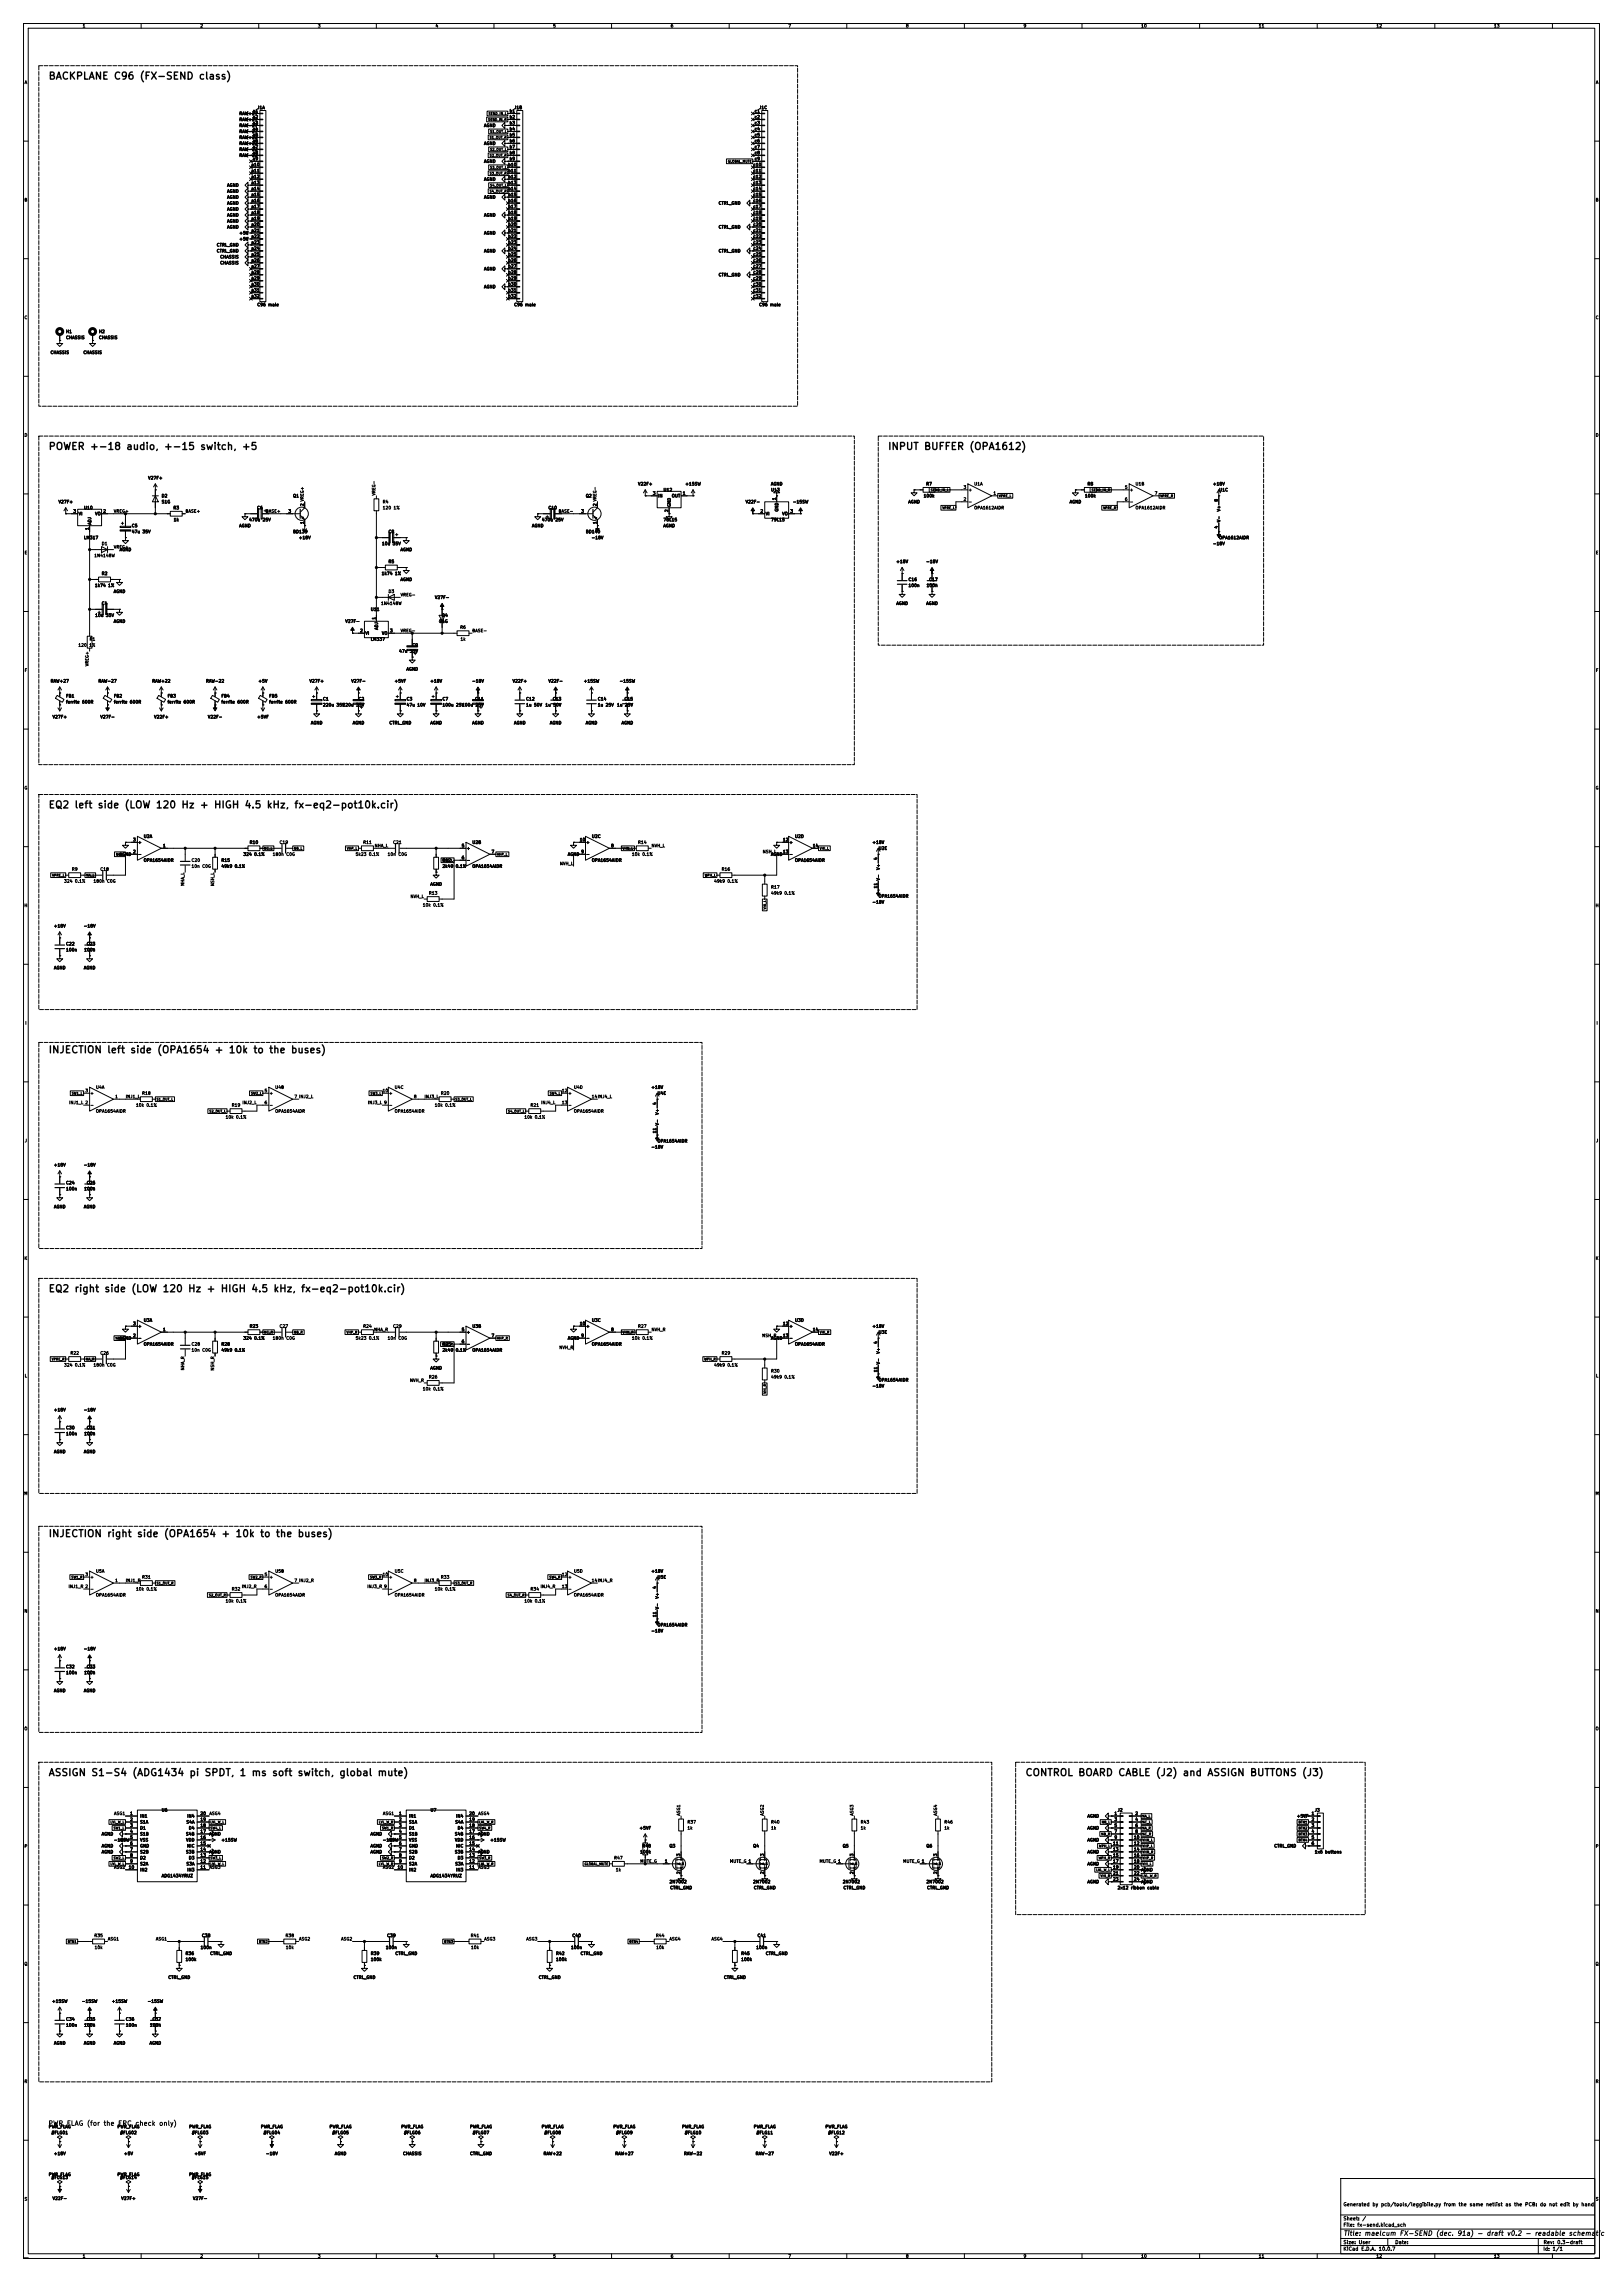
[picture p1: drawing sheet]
<svg xmlns="http://www.w3.org/2000/svg" width="690mm" height="970mm" viewBox="0 0 690 970" stroke-linecap="round" stroke-linejoin="round" font-family="sans-serif">
<defs><g id="words">
<g font-size="3">
<text x="20.4" y="34.5">BACKPLANE C96 (FX-SEND class)</text>
<text x="20.4" y="192">POWER +-18 audio, +-15 switch, +5</text>
<text x="377.3" y="192">INPUT BUFFER (OPA1612)</text>
<text x="20.4" y="344.4">EQ2 left side (LOW 120 Hz + HIGH 4.5 kHz, fx-eq2-pot10k.cir)</text>
<text x="20.4" y="448.6">INJECTION left side (OPA1654 + 10k to the buses)</text>
<text x="20.4" y="550.2">EQ2 right side (LOW 120 Hz + HIGH 4.5 kHz, fx-eq2-pot10k.cir)</text>
<text x="20.4" y="654.3">INJECTION right side (OPA1654 + 10k to the buses)</text>
<text x="20.4" y="755.9">ASSIGN S1-S4 (ADG1434 pi SPDT, 1 ms soft switch, global mute)</text>
<text x="435.7" y="755.9">CONTROL BOARD CABLE (J2) and ASSIGN BUTTONS (J3)</text>
</g>
<g font-size="2">
<text x="20.4" y="904.3">PWR_FLAG (for the ERC check only)</text>
<text x="571" y="951.1">Title: maelcum FX-SEND (dec. 91a) - draft v0.2 - readable schematic</text>
</g>
<g font-size="1.5">
<text x="571" y="938.4">Generated by pcb/tools/leggibile.py from the same netlist as the PCB: do not edit by hand</text>
<text x="571" y="947.1">File: fx-send.kicad_sch</text>
<text x="571" y="944.4">Sheet: /</text>
<text x="571" y="957.3">KiCad E.D.A. 10.0.7</text>
<text x="571" y="954.5">Size: User</text>
<text x="593" y="954.5">Date:</text>
<text x="656" y="957.3">Id: 1/1</text>
<text x="656" y="954.5">Rev: 0.3-draft</text>
</g>
<g font-size="1.3">
<text x="35" y="12">1</text>
<text x="85" y="12">2</text>
<text x="135" y="12">3</text>
<text x="185" y="12">4</text>
<text x="235" y="12">5</text>
<text x="285" y="12">6</text>
<text x="335" y="12">7</text>
<text x="385" y="12">8</text>
<text x="435" y="12">9</text>
<text x="485" y="12">10</text>
<text x="535" y="12">11</text>
<text x="585" y="12">12</text>
<text x="635" y="12">13</text>
<text x="10.3" y="36">A</text>
<text x="678.3" y="36">A</text>
<text x="109.2" y="46.7">J1A</text>
<text x="218.4" y="46.7">J1B</text>
<text x="322.6" y="46.7">J1C</text>
<text x="101.6" y="49.2">RAW+27</text>
<text x="101.6" y="51.8">RAW+27</text>
<text x="107.3" y="48.1">a1</text>
<text x="107.3" y="50.7">a2</text>
<text x="107.3" y="53.2">a3</text>
<text x="216.5" y="48.1">b1</text>
<text x="216.5" y="50.7">b2</text>
<text x="216.5" y="53.2">b3</text>
<text x="320.7" y="48.1">c1</text>
<text x="320.7" y="50.7">c2</text>
<text x="320.7" y="53.2">c3</text>
<text x="101.6" y="56.8">RAW-27</text>
<text x="101.6" y="54.3">RAW-27</text>
<text x="101.6" y="59.4">RAW+22</text>
<text x="107.3" y="55.7">a4</text>
<text x="107.3" y="58.3">a5</text>
<text x="205.6" y="54.3">AGND</text>
<text x="216.5" y="55.7">b4</text>
<text x="216.5" y="58.3">b5</text>
<text x="320.7" y="55.7">c4</text>
<text x="320.7" y="58.3">c5</text>
<text x="101.6" y="64.5">RAW-22</text>
<text x="101.6" y="61.9">RAW+22</text>
<text x="107.3" y="60.8">a6</text>
<text x="107.3" y="63.4">a7</text>
<text x="107.3" y="65.9">a8</text>
<text x="205.6" y="61.9">AGND</text>
<text x="216.5" y="60.8">b6</text>
<text x="216.5" y="63.4">b7</text>
<text x="216.5" y="65.9">b8</text>
<text x="320.7" y="60.8">c6</text>
<text x="320.7" y="63.4">c7</text>
<text x="320.7" y="65.9">c8</text>
<text x="101.6" y="67">RAW-22</text>
<text x="106.7" y="71">a10</text>
<text x="107.3" y="68.4">a9</text>
<text x="205.6" y="69.5">AGND</text>
<text x="215.9" y="71">b10</text>
<text x="216.5" y="68.4">b9</text>
<text x="320.1" y="71">c10</text>
<text x="320.7" y="68.4">c9</text>
<text x="106.7" y="73.5">a11</text>
<text x="106.7" y="76.1">a12</text>
<text x="205.6" y="77.2">AGND</text>
<text x="215.9" y="73.5">b11</text>
<text x="215.9" y="76.1">b12</text>
<text x="320.1" y="73.5">c11</text>
<text x="320.1" y="76.1">c12</text>
<text x="96.4" y="82.2">AGND</text>
<text x="96.4" y="79.7">AGND</text>
<text x="106.7" y="78.6">a13</text>
<text x="106.7" y="81.1">a14</text>
<text x="106.7" y="83.7">a15</text>
<text x="215.9" y="78.6">b13</text>
<text x="215.9" y="81.1">b14</text>
<text x="215.9" y="83.7">b15</text>
<text x="320.1" y="78.6">c13</text>
<text x="320.1" y="81.1">c14</text>
<text x="320.1" y="83.7">c15</text>
<text x="10.2" y="86">B</text>
<text x="96.4" y="87.3">AGND</text>
<text x="96.4" y="89.9">AGND</text>
<text x="96.4" y="84.8">AGND</text>
<text x="106.7" y="86.2">a16</text>
<text x="106.7" y="88.8">a17</text>
<text x="205.6" y="84.8">AGND</text>
<text x="215.9" y="86.2">b16</text>
<text x="215.9" y="88.8">b17</text>
<text x="305.3" y="87.3">CTRL_GND</text>
<text x="320.1" y="86.2">c16</text>
<text x="320.1" y="88.8">c17</text>
<text x="678.2" y="86">B</text>
<text x="96.4" y="92.4">AGND</text>
<text x="96.4" y="94.9">AGND</text>
<text x="106.7" y="91.3">a18</text>
<text x="106.7" y="93.8">a19</text>
<text x="205.6" y="92.4">AGND</text>
<text x="215.9" y="91.3">b18</text>
<text x="215.9" y="93.8">b19</text>
<text x="320.1" y="91.3">c18</text>
<text x="320.1" y="93.8">c19</text>
<text x="96.4" y="97.5">AGND</text>
<text x="101.6" y="100">+5V</text>
<text x="106.7" y="96.4">a20</text>
<text x="106.7" y="98.9">a21</text>
<text x="106.7" y="101.5">a22</text>
<text x="205.6" y="100">AGND</text>
<text x="215.9" y="96.4">b20</text>
<text x="215.9" y="98.9">b21</text>
<text x="215.9" y="101.5">b22</text>
<text x="305.3" y="97.5">CTRL_GND</text>
<text x="320.1" y="96.4">c20</text>
<text x="320.1" y="98.9">c21</text>
<text x="320.1" y="101.5">c22</text>
<text x="92" y="107.6">CTRL_GND</text>
<text x="92" y="105.1">CTRL_GND</text>
<text x="101.6" y="102.6">+5V</text>
<text x="106.7" y="104">a23</text>
<text x="106.7" y="106.5">a24</text>
<text x="205.6" y="107.6">AGND</text>
<text x="215.9" y="104">b23</text>
<text x="215.9" y="106.5">b24</text>
<text x="305.3" y="107.6">CTRL_GND</text>
<text x="320.1" y="104">c23</text>
<text x="320.1" y="106.5">c24</text>
<text x="93.4" y="112.7">CHASSIS</text>
<text x="93.4" y="110.2">CHASSIS</text>
<text x="106.7" y="109.1">a25</text>
<text x="106.7" y="111.6">a26</text>
<text x="215.9" y="109.1">b25</text>
<text x="215.9" y="111.6">b26</text>
<text x="320.1" y="109.1">c25</text>
<text x="320.1" y="111.6">c26</text>
<text x="106.7" y="114.2">a27</text>
<text x="106.7" y="116.7">a28</text>
<text x="106.7" y="119.2">a29</text>
<text x="205.6" y="115.3">AGND</text>
<text x="215.9" y="114.2">b27</text>
<text x="215.9" y="116.7">b28</text>
<text x="215.9" y="119.2">b29</text>
<text x="305.3" y="117.8">CTRL_GND</text>
<text x="320.1" y="114.2">c27</text>
<text x="320.1" y="116.7">c28</text>
<text x="320.1" y="119.2">c29</text>
<text x="106.7" y="121.8">a30</text>
<text x="106.7" y="124.3">a31</text>
<text x="205.6" y="122.9">AGND</text>
<text x="215.9" y="121.8">b30</text>
<text x="215.9" y="124.3">b31</text>
<text x="320.1" y="121.8">c30</text>
<text x="320.1" y="124.3">c31</text>
<text x="106.7" y="126.9">a32</text>
<text x="109.2" y="130.5">C96 male</text>
<text x="215.9" y="126.9">b32</text>
<text x="218.4" y="130.5">C96 male</text>
<text x="320.1" y="126.9">c32</text>
<text x="322.6" y="130.5">C96 male</text>
<text x="10.2" y="136">C</text>
<text x="678.2" y="136">C</text>
<text x="27.9" y="141.9">H1</text>
<text x="41.9" y="141.9">H2</text>
<text x="27.9" y="144.5">CHASSIS</text>
<text x="41.9" y="144.5">CHASSIS</text>
<text x="21.3" y="150.8">CHASSIS</text>
<text x="35.3" y="150.8">CHASSIS</text>
<text x="10.2" y="186">D</text>
<text x="678.2" y="186">D</text>
<text x="62.8" y="204.2">V27F+</text>
<text x="271.1" y="206.7">V22F+</text>
<text x="281.9" y="209.2">U12</text>
<text x="291.2" y="206.7">+15SW</text>
<text x="327.6" y="206.7">AGND</text>
<text x="327.6" y="209.2">U13</text>
<text x="393.6" y="206.7">R7</text>
<text x="409.5" y="208.1">3</text>
<text x="411.6" y="209.2">+</text>
<text x="414" y="206.7">U1A</text>
<text x="462.2" y="206.7">R8</text>
<text x="478.1" y="208.1">5</text>
<text x="480.2" y="209.2">+</text>
<text x="482.6" y="206.7">U1B</text>
<text x="515.5" y="206.7">+18V</text>
<text x="518.1" y="209.2">U1C</text>
<text x="24.7" y="214.3">V27F+</text>
<text x="68.6" y="211.8">D2</text>
<text x="68.6" y="214.3">S1G</text>
<text x="124.4" y="211.8">Q1</text>
<text x="129.4" y="215.4" transform="rotate(-90 129.4 215.4)">2 VREG+</text>
<text x="129.4" y="215.4" transform="rotate(-90 129.4 215.4)">2</text>
<text x="159.9" y="210.8" transform="rotate(-90 159.9 210.8)">VREG-</text>
<text x="162.5" y="214.3">R4</text>
<text x="248.9" y="211.8">Q2</text>
<text x="253.9" y="215.4" transform="rotate(-90 253.9 215.4)">2 VREG-</text>
<text x="253.9" y="215.4" transform="rotate(-90 253.9 215.4)">2</text>
<text x="277.4" y="210.7">3</text>
<text x="279.6" y="211.8">IN</text>
<text x="285.4" y="215.7" transform="rotate(-90 285.4 215.7)">GND</text>
<text x="285.5" y="211.8">OUT</text>
<text x="290.1" y="210.7">1</text>
<text x="316.8" y="214.3">V22F-</text>
<text x="330.1" y="212.8" transform="rotate(-90 330.1 212.8)">1</text>
<text x="336.9" y="214.3">-15SW</text>
<text x="386" y="214.3">AGND</text>
<text x="392.5" y="211.8">100k</text>
<text x="409.5" y="213.2">2</text>
<text x="411.6" y="214.3">-</text>
<text x="422.2" y="210.7">1</text>
<text x="454.6" y="214.3">AGND</text>
<text x="461.1" y="211.8">100k</text>
<text x="478.1" y="213.2">6</text>
<text x="480.2" y="214.3">-</text>
<text x="490.8" y="210.7">7</text>
<text x="518" y="213.5" transform="rotate(-90 518 213.5)">8</text>
<text x="31" y="218.3">3</text>
<text x="33.2" y="219.4">VI</text>
<text x="35.5" y="216.9">U10</text>
<text x="40.3" y="219.4">VO</text>
<text x="43.7" y="218.3">2</text>
<text x="48.2" y="218.3">VREG+</text>
<text x="73.6" y="216.9">R3</text>
<text x="73.7" y="221.9">1k</text>
<text x="78.7" y="218.3">BASE+</text>
<text x="105.7" y="221.9">470u 25V</text>
<text x="109.1" y="216.9">C6</text>
<text x="112.9" y="218.3">BASE+</text>
<text x="122.5" y="218.3">3</text>
<text x="162.5" y="216.9">120 1%</text>
<text x="230.2" y="221.9">470u 25V</text>
<text x="233" y="216.9">C10</text>
<text x="237.3" y="218.3">BASE-</text>
<text x="246.9" y="218.3">3</text>
<text x="281.9" y="221.9">78L15</text>
<text x="284.3" y="217.9" transform="rotate(-90 284.3 217.9)">2</text>
<text x="323.1" y="218.3">2</text>
<text x="325.3" y="219.4">VI</text>
<text x="327.6" y="221.9">79L15</text>
<text x="331.2" y="217.7" transform="rotate(-90 331.2 217.7)">GND</text>
<text x="332.4" y="219.4">VO</text>
<text x="335.8" y="218.3">3</text>
<text x="414" y="216.9">OPA1612AIDR</text>
<text x="482.6" y="216.9">OPA1612AIDR</text>
<text x="519.1" y="217.6" transform="rotate(-90 519.1 217.6)">V+</text>
<text x="38" y="225.5" transform="rotate(-90 38 225.5)">1</text>
<text x="39.1" y="223.3" transform="rotate(-90 39.1 223.3)">ADJ</text>
<text x="55.9" y="224.5">C5</text>
<text x="55.9" y="227">47u 35V</text>
<text x="101.5" y="224.5">AGND</text>
<text x="124.4" y="227">BD139</text>
<text x="129.4" y="223" transform="rotate(-90 129.4 223)">1</text>
<text x="165" y="227">C8</text>
<text x="226" y="224.5">AGND</text>
<text x="248.9" y="227">BD140</text>
<text x="253.9" y="223" transform="rotate(-90 253.9 223)">1</text>
<text x="281.9" y="224.5">AGND</text>
<text x="518" y="224.9" transform="rotate(-90 518 224.9)">4</text>
<text x="519.1" y="222.1" transform="rotate(-90 519.1 222.1)">V-</text>
<text x="35.5" y="229.6">LM317</text>
<text x="43.1" y="232.1">D1</text>
<text x="48.2" y="233.6">VREG+</text>
<text x="126.9" y="229.6">+18V</text>
<text x="162.2" y="232.1">10u 35V</text>
<text x="251.3" y="229.6">-18V</text>
<text x="515.5" y="232.1">-18V</text>
<text x="518.1" y="229.6">OPA1612AIDR</text>
<text x="10.3" y="236">E</text>
<text x="39.9" y="237.2">1N4148W</text>
<text x="50.7" y="234.6">AGND</text>
<text x="165" y="239.7">R5</text>
<text x="170.1" y="234.6">AGND</text>
<text x="380.9" y="239.7">+18V</text>
<text x="393.6" y="239.7">-18V</text>
<text x="678.3" y="236">E</text>
<text x="43.1" y="244.8">R2</text>
<text x="162.1" y="244.8">1k74 1%</text>
<text x="40.2" y="249.9">1k74 1%</text>
<text x="170.1" y="247.3">AGND</text>
<text x="386.1" y="247.3">C16</text>
<text x="386.1" y="249.9">100n</text>
<text x="393.8" y="249.9">100n</text>
<text x="394.9" y="247.3">C17</text>
<text x="43.1" y="257.5">C4</text>
<text x="48.2" y="252.4">AGND</text>
<text x="161.8" y="257.5">1N4148W</text>
<text x="165" y="252.4">D3</text>
<text x="170.2" y="253.9">VREG-</text>
<text x="184.7" y="255">V27F-</text>
<text x="380.9" y="257.5">AGND</text>
<text x="393.6" y="257.5">AGND</text>
<text x="40.3" y="262.6">10u 35V</text>
<text x="157.5" y="260">U11</text>
<text x="159.9" y="263.6" transform="rotate(-90 159.9 263.6)">1</text>
<text x="187.8" y="262.6">D4</text>
<text x="48.2" y="265.1">AGND</text>
<text x="146.6" y="265.1">V27F-</text>
<text x="152.9" y="269.1">2</text>
<text x="161" y="268" transform="rotate(-90 161 268)">ADJ</text>
<text x="165.6" y="269.1">3</text>
<text x="170.2" y="269.1">VREG-</text>
<text x="186.6" y="265.1">S1G</text>
<text x="195.5" y="267.7">R6</text>
<text x="200.6" y="269.1">BASE-</text>
<text x="33.1" y="275.3">120</text>
<text x="37.7" y="275.3">1%</text>
<text x="37.9" y="272.7">R1</text>
<text x="155.2" y="270.2">VI</text>
<text x="157.5" y="272.7">LM337</text>
<text x="162.2" y="270.2">VO</text>
<text x="175.1" y="275.3">C9</text>
<text x="195.6" y="272.7">1k</text>
<text x="169.5" y="277.8">47u 35V</text>
<text x="10.3" y="286">F</text>
<text x="38" y="283.4" transform="rotate(-90 38 283.4)">VREG+</text>
<text x="172.7" y="285.4">AGND</text>
<text x="678.3" y="286">F</text>
<text x="21.4" y="290.5">RAW+27</text>
<text x="41.7" y="290.5">RAW-27</text>
<text x="64.6" y="290.5">RAW+22</text>
<text x="87.4" y="290.5">RAW-22</text>
<text x="109.7" y="290.5">+5V</text>
<text x="131.4" y="290.5">V27F+</text>
<text x="149.2" y="290.5">V27F-</text>
<text x="167.6" y="290.5">+5VF</text>
<text x="182.8" y="290.5">+18V</text>
<text x="200.5" y="290.5">-18V</text>
<text x="217.8" y="290.5">V22F+</text>
<text x="233" y="290.5">V22F-</text>
<text x="248" y="290.5">+15SW</text>
<text x="263.2" y="290.5">-15SW</text>
<text x="27.9" y="296.9">FB1</text>
<text x="27.9" y="299.4">ferrite 600R</text>
<text x="48.2" y="296.9">FB2</text>
<text x="48.2" y="299.4">ferrite 600R</text>
<text x="71.1" y="296.9">FB3</text>
<text x="71.1" y="299.4">ferrite 600R</text>
<text x="94" y="296.9">FB4</text>
<text x="94" y="299.4">ferrite 600R</text>
<text x="114.3" y="296.9">FB5</text>
<text x="114.3" y="299.4">ferrite 600R</text>
<text x="137.1" y="298.1">C1</text>
<text x="152.2" y="298.1">C2</text>
<text x="172.7" y="298.1">C3</text>
<text x="187.9" y="298.1">C7</text>
<text x="201.8" y="298.1">C11</text>
<text x="223.5" y="298.1">C12</text>
<text x="234.8" y="298.1">C13</text>
<text x="254" y="298.1">C14</text>
<text x="265.3" y="298.1">C15</text>
<text x="22.2" y="305.8">V27F+</text>
<text x="42.5" y="305.8">V27F-</text>
<text x="65.4" y="305.8">V22F+</text>
<text x="88.2" y="305.8">V22F-</text>
<text x="109.2" y="305.8">+5VF</text>
<text x="137.1" y="300.7">220u 35V</text>
<text x="145.4" y="300.7">220u 35V</text>
<text x="172.7" y="300.7">47u 10V</text>
<text x="187.9" y="300.7">100u 25V</text>
<text x="196.2" y="300.7">100u 25V</text>
<text x="223.5" y="300.7">1u 50V</text>
<text x="231.7" y="300.7">1u 50V</text>
<text x="254" y="300.7">1u 25V</text>
<text x="262.2" y="300.7">1u 25V</text>
<text x="132" y="308.3">AGND</text>
<text x="149.8" y="308.3">AGND</text>
<text x="165.4" y="308.3">CTRL_GND</text>
<text x="182.8" y="308.3">AGND</text>
<text x="200.6" y="308.3">AGND</text>
<text x="218.4" y="308.3">AGND</text>
<text x="233.6" y="308.3">AGND</text>
<text x="248.9" y="308.3">AGND</text>
<text x="264.1" y="308.3">AGND</text>
<text x="10.2" y="336">G</text>
<text x="678.2" y="336">G</text>
<text x="56.4" y="358">3</text>
<text x="58.5" y="359.1">+</text>
<text x="60.9" y="356.6">U2A</text>
<text x="106" y="359.1">R10</text>
<text x="118.7" y="359.1">C19</text>
<text x="154.2" y="359.1">R11</text>
<text x="166.9" y="359.1">C21</text>
<text x="200.6" y="359.1">U2B</text>
<text x="246.3" y="358">10</text>
<text x="249" y="359.1">+</text>
<text x="251.4" y="356.6">U2C</text>
<text x="271.1" y="359.1">R14</text>
<text x="332.7" y="358">12</text>
<text x="335.4" y="359.1">+</text>
<text x="337.8" y="356.6">U2D</text>
<text x="370.7" y="359.1">+18V</text>
<text x="50.7" y="364.2">AGND</text>
<text x="56.4" y="363.1">2</text>
<text x="58.5" y="364.2">-</text>
<text x="69.1" y="360.5">1</text>
<text x="103.3" y="364.2">324 0.1%</text>
<text x="115.8" y="364.2">180n C0G</text>
<text x="151" y="364.2">5k23 0.1%</text>
<text x="159.1" y="360.6">NHA_L</text>
<text x="164.6" y="364.2">10n C0G</text>
<text x="196.1" y="360.5">5</text>
<text x="196.1" y="365.6">6</text>
<text x="198.2" y="361.6">+</text>
<text x="208.8" y="363.1">7</text>
<text x="241.2" y="364.2">AGND</text>
<text x="246.9" y="363.1">9</text>
<text x="249" y="364.2">-</text>
<text x="259.6" y="360.5">8</text>
<text x="268.5" y="364.2">10k 0.1%</text>
<text x="276.8" y="360.6">NVH_L</text>
<text x="324.1" y="363.1">NSH_L</text>
<text x="327.6" y="364.2">AGND</text>
<text x="332.7" y="363.1">13</text>
<text x="335.4" y="364.2">-</text>
<text x="345.4" y="360.5">14</text>
<text x="373.2" y="365.9" transform="rotate(-90 373.2 365.9)">4</text>
<text x="373.4" y="361.6">U2E</text>
<text x="30.4" y="370.5">R9</text>
<text x="42.5" y="370.5">C18</text>
<text x="60.9" y="366.7">OPA1654AIDR</text>
<text x="81.3" y="366.7">C20</text>
<text x="81.3" y="369.3">10n C0G</text>
<text x="94" y="366.7">R15</text>
<text x="94" y="369.3">49k9 0.1%</text>
<text x="187.9" y="366.7">R12</text>
<text x="187.9" y="369.3">2k49</text>
<text x="193.6" y="369.3">0.1%</text>
<text x="198.2" y="366.7">-</text>
<text x="200.6" y="369.3">OPA1654AIDR</text>
<text x="237.9" y="368.2">NVH_L</text>
<text x="251.4" y="366.7">OPA1654AIDR</text>
<text x="306.6" y="370.5">R16</text>
<text x="337.8" y="366.7">OPA1654AIDR</text>
<text x="374.3" y="370" transform="rotate(-90 374.3 370)">V+</text>
<text x="27.1" y="375.6">324 0.1%</text>
<text x="39.6" y="375.6">180n C0G</text>
<text x="78.6" y="376.8" transform="rotate(-90 78.6 376.8)">NHA_L</text>
<text x="91.3" y="376.9" transform="rotate(-90 91.3 376.9)">NSH_L</text>
<text x="182.8" y="376.9">AGND</text>
<text x="303.4" y="375.6">49k9 0.1%</text>
<text x="373.2" y="377.9" transform="rotate(-90 373.2 377.9)">11</text>
<text x="374.3" y="374.5" transform="rotate(-90 374.3 374.5)">V-</text>
<text x="174.4" y="382.1">NVH_L</text>
<text x="182.2" y="380.7">R13</text>
<text x="327.6" y="378.2">R17</text>
<text x="327.6" y="380.7">49k9 0.1%</text>
<text x="373.4" y="382">OPA1654AIDR</text>
<text x="10.2" y="386">H</text>
<text x="179.6" y="385.8">10k 0.1%</text>
<text x="370.7" y="384.5">-18V</text>
<text x="678.2" y="386">H</text>
<text x="22.7" y="394.7">+18V</text>
<text x="35.4" y="394.7">-18V</text>
<text x="27.9" y="402.3">C22</text>
<text x="27.9" y="404.8">100n</text>
<text x="35.6" y="404.8">100n</text>
<text x="36.7" y="402.3">C23</text>
<text x="22.8" y="412.4">AGND</text>
<text x="35.5" y="412.4">AGND</text>
<text x="10.6" y="436">I</text>
<text x="678.6" y="436">I</text>
<text x="36.1" y="464.7">3</text>
<text x="38.2" y="465.8">+</text>
<text x="40.6" y="463.2">U4A</text>
<text x="48.8" y="467.2">1</text>
<text x="53.3" y="467.2">INJ1_L</text>
<text x="60.3" y="465.8">R18</text>
<text x="112.3" y="464.7">5</text>
<text x="114.4" y="465.8">+</text>
<text x="116.8" y="463.2">U4B</text>
<text x="125" y="467.2">7 INJ2_L</text>
<text x="162.5" y="464.7">10</text>
<text x="165.2" y="465.8">+</text>
<text x="167.6" y="463.2">U4C</text>
<text x="175.8" y="467.2">8</text>
<text x="180.3" y="467.2">INJ3_L</text>
<text x="187.3" y="465.8">R20</text>
<text x="238.7" y="464.7">12</text>
<text x="241.4" y="465.8">+</text>
<text x="243.8" y="463.2">U4D</text>
<text x="251.4" y="467.2">14INJ4_L</text>
<text x="276.7" y="463.2">+18V</text>
<text x="279.4" y="465.8">U4E</text>
<text x="29.2" y="469.8">INJ1_L 2</text>
<text x="38.2" y="470.9">-</text>
<text x="40.6" y="473.4">OPA1654AIDR</text>
<text x="57.7" y="470.9">10k 0.1%</text>
<text x="98.4" y="470.9">R19</text>
<text x="102.9" y="469.8">INJ2_L</text>
<text x="112.3" y="469.8">6</text>
<text x="114.4" y="470.9">-</text>
<text x="116.8" y="473.4">OPA1654AIDR</text>
<text x="156.2" y="469.8">INJ3_L 9</text>
<text x="165.2" y="470.9">-</text>
<text x="167.6" y="473.4">OPA1654AIDR</text>
<text x="184.7" y="470.9">10k 0.1%</text>
<text x="225.4" y="470.9">R21</text>
<text x="229.9" y="469.8">INJ4_L</text>
<text x="238.7" y="469.8">13</text>
<text x="241.4" y="470.9">-</text>
<text x="243.8" y="473.4">OPA1654AIDR</text>
<text x="279.3" y="470" transform="rotate(-90 279.3 470)">4</text>
<text x="95.8" y="475.9">10k 0.1%</text>
<text x="222.8" y="475.9">10k 0.1%</text>
<text x="280.4" y="478.7" transform="rotate(-90 280.4 478.7)">V-</text>
<text x="280.4" y="474.2" transform="rotate(-90 280.4 474.2)">V+</text>
<text x="10.4" y="486">J</text>
<text x="279.3" y="482" transform="rotate(-90 279.3 482)">11</text>
<text x="678.4" y="486">J</text>
<text x="276.7" y="488.6">-18V</text>
<text x="279.4" y="486.1">OPA1654AIDR</text>
<text x="22.7" y="496.3">+18V</text>
<text x="35.4" y="496.3">-18V</text>
<text x="27.9" y="503.9">C24</text>
<text x="36.7" y="503.9">C25</text>
<text x="27.9" y="506.4">100n</text>
<text x="35.6" y="506.4">100n</text>
<text x="22.8" y="514">AGND</text>
<text x="35.5" y="514">AGND</text>
<text x="10.2" y="536">K</text>
<text x="678.2" y="536">K</text>
<text x="56.4" y="563.7">3</text>
<text x="60.9" y="562.3">U3A</text>
<text x="246.3" y="563.7">10</text>
<text x="251.4" y="562.3">U3C</text>
<text x="332.7" y="563.7">12</text>
<text x="337.8" y="562.3">U3D</text>
<text x="50.7" y="569.9">AGND</text>
<text x="56.4" y="568.8">2</text>
<text x="58.5" y="569.9">-</text>
<text x="58.5" y="564.8">+</text>
<text x="69.1" y="566.3">1</text>
<text x="103.3" y="569.9">324 0.1%</text>
<text x="106" y="564.8">R23</text>
<text x="115.8" y="569.9">180n C0G</text>
<text x="118.7" y="564.8">C27</text>
<text x="151" y="569.9">5k23 0.1%</text>
<text x="154.2" y="564.8">R24</text>
<text x="158.9" y="566.3">NHA_R</text>
<text x="164.6" y="569.9">10n C0G</text>
<text x="166.9" y="564.8">C29</text>
<text x="196.1" y="566.3">5</text>
<text x="198.2" y="567.4">+</text>
<text x="200.6" y="564.8">U3B</text>
<text x="208.8" y="568.8">7</text>
<text x="241.2" y="569.9">AGND</text>
<text x="246.9" y="568.8">9</text>
<text x="249" y="569.9">-</text>
<text x="249" y="564.8">+</text>
<text x="259.6" y="566.3">8</text>
<text x="268.5" y="569.9">10k 0.1%</text>
<text x="271.1" y="564.8">R27</text>
<text x="276.8" y="566.3">NVH_R</text>
<text x="323.9" y="568.8">NSH_R</text>
<text x="327.6" y="569.9">AGND</text>
<text x="332.7" y="568.8">13</text>
<text x="335.4" y="564.8">+</text>
<text x="335.4" y="569.9">-</text>
<text x="345.4" y="566.3">14</text>
<text x="370.7" y="564.8">+18V</text>
<text x="373.4" y="567.4">U3E</text>
<text x="60.9" y="572.5">OPA1654AIDR</text>
<text x="81.3" y="572.5">C28</text>
<text x="81.3" y="575">10n C0G</text>
<text x="94" y="572.5">R28</text>
<text x="94" y="575">49k9 0.1%</text>
<text x="187.9" y="572.5">R25</text>
<text x="187.9" y="575">2k49</text>
<text x="193.6" y="575">0.1%</text>
<text x="196.1" y="571.4">6</text>
<text x="198.2" y="572.5">-</text>
<text x="200.6" y="575">OPA1654AIDR</text>
<text x="237.6" y="573.9">NVH_R</text>
<text x="251.4" y="572.5">OPA1654AIDR</text>
<text x="337.8" y="572.5">OPA1654AIDR</text>
<text x="373.2" y="571.6" transform="rotate(-90 373.2 571.6)">4</text>
<text x="374.3" y="575.8" transform="rotate(-90 374.3 575.8)">V+</text>
<text x="27.1" y="581.4">324 0.1%</text>
<text x="29.8" y="576.3">R22</text>
<text x="39.6" y="581.4">180n C0G</text>
<text x="42.5" y="576.3">C26</text>
<text x="303.4" y="581.4">49k9 0.1%</text>
<text x="306.6" y="576.3">R29</text>
<text x="374.3" y="580.3" transform="rotate(-90 374.3 580.3)">V-</text>
<text x="10.3" y="586">L</text>
<text x="78.6" y="582.8" transform="rotate(-90 78.6 582.8)">NHA_R</text>
<text x="91.3" y="582.9" transform="rotate(-90 91.3 582.9)">NSH_R</text>
<text x="174.1" y="587.9">NVH_R</text>
<text x="182.2" y="586.4">R26</text>
<text x="182.8" y="582.6">AGND</text>
<text x="327.6" y="583.9">R30</text>
<text x="327.6" y="586.4">49k9 0.1%</text>
<text x="373.2" y="583.6" transform="rotate(-90 373.2 583.6)">11</text>
<text x="373.4" y="587.7">OPA1654AIDR</text>
<text x="678.3" y="586">L</text>
<text x="179.6" y="591.5">10k 0.1%</text>
<text x="370.7" y="590.2">-18V</text>
<text x="22.7" y="600.4">+18V</text>
<text x="35.4" y="600.4">-18V</text>
<text x="27.9" y="608">C30</text>
<text x="27.9" y="610.6">100n</text>
<text x="35.6" y="610.6">100n</text>
<text x="36.7" y="608">C31</text>
<text x="22.8" y="618.2">AGND</text>
<text x="35.5" y="618.2">AGND</text>
<text x="10.1" y="636">M</text>
<text x="678.1" y="636">M</text>
<text x="36.1" y="670.4">3</text>
<text x="38.2" y="671.5">+</text>
<text x="40.6" y="669">U5A</text>
<text x="60.3" y="671.5">R31</text>
<text x="112.3" y="670.4">5</text>
<text x="114.4" y="671.5">+</text>
<text x="116.8" y="669">U5B</text>
<text x="162.5" y="670.4">10</text>
<text x="165.2" y="671.5">+</text>
<text x="167.6" y="669">U5C</text>
<text x="187.3" y="671.5">R33</text>
<text x="238.7" y="670.4">12</text>
<text x="241.4" y="671.5">+</text>
<text x="243.8" y="669">U5D</text>
<text x="276.7" y="669">+18V</text>
<text x="279.4" y="671.5">U5E</text>
<text x="29" y="675.5">INJ1_R 2</text>
<text x="38.2" y="676.6">-</text>
<text x="48.8" y="673">1</text>
<text x="53.3" y="673">INJ1_R</text>
<text x="57.7" y="676.6">10k 0.1%</text>
<text x="98.4" y="676.6">R32</text>
<text x="102.6" y="675.5">INJ2_R</text>
<text x="112.3" y="675.5">6</text>
<text x="114.4" y="676.6">-</text>
<text x="125" y="673">7 INJ2_R</text>
<text x="156" y="675.5">INJ3_R 9</text>
<text x="165.2" y="676.6">-</text>
<text x="175.8" y="673">8</text>
<text x="180.3" y="673">INJ3_R</text>
<text x="184.7" y="676.6">10k 0.1%</text>
<text x="225.4" y="676.6">R34</text>
<text x="229.6" y="675.5">INJ4_R</text>
<text x="238.7" y="675.5">13</text>
<text x="241.4" y="676.6">-</text>
<text x="251.4" y="673">14INJ4_R</text>
<text x="279.3" y="675.7" transform="rotate(-90 279.3 675.7)">4</text>
<text x="40.6" y="679.1">OPA1654AIDR</text>
<text x="95.8" y="681.7">10k 0.1%</text>
<text x="116.8" y="679.1">OPA1654AIDR</text>
<text x="167.6" y="679.1">OPA1654AIDR</text>
<text x="222.8" y="681.7">10k 0.1%</text>
<text x="243.8" y="679.1">OPA1654AIDR</text>
<text x="280.4" y="679.9" transform="rotate(-90 280.4 679.9)">V+</text>
<text x="10.2" y="686">N</text>
<text x="279.3" y="687.8" transform="rotate(-90 279.3 687.8)">11</text>
<text x="280.4" y="684.4" transform="rotate(-90 280.4 684.4)">V-</text>
<text x="678.2" y="686">N</text>
<text x="276.7" y="694.4">-18V</text>
<text x="279.4" y="691.8">OPA1654AIDR</text>
<text x="22.7" y="702">+18V</text>
<text x="35.4" y="702">-18V</text>
<text x="27.9" y="709.6">C32</text>
<text x="27.9" y="712.2">100n</text>
<text x="35.6" y="712.2">100n</text>
<text x="36.7" y="709.6">C33</text>
<text x="22.8" y="719.8">AGND</text>
<text x="35.5" y="719.8">AGND</text>
<text x="10.2" y="736">O</text>
<text x="678.2" y="736">O</text>
<text x="48.3" y="772">ASG1</text>
<text x="55.1" y="772">1</text>
<text x="59.4" y="773.1">IN1</text>
<text x="68.6" y="770.6">U6</text>
<text x="79.4" y="773.1">IN4</text>
<text x="85" y="772">20</text>
<text x="88.9" y="772">ASG4</text>
<text x="162.6" y="772">ASG1</text>
<text x="169.4" y="772">1</text>
<text x="173.7" y="773.1">IN1</text>
<text x="182.9" y="770.6">U7</text>
<text x="193.7" y="773.1">IN4</text>
<text x="199.3" y="772">20</text>
<text x="203.2" y="772">ASG4</text>
<text x="289.4" y="772.2" transform="rotate(-90 289.4 772.2)">ASG1</text>
<text x="325" y="772.2" transform="rotate(-90 325 772.2)">ASG2</text>
<text x="363.1" y="772.2" transform="rotate(-90 363.1 772.2)">ASG3</text>
<text x="398.7" y="772.2" transform="rotate(-90 398.7 772.2)">ASG4</text>
<text x="462.2" y="773.1">AGND</text>
<text x="473.6" y="772">1</text>
<text x="475" y="770.6">J2</text>
<text x="482.5" y="772">2</text>
<text x="551.2" y="773.1">+5VF</text>
<text x="557.4" y="772">1</text>
<text x="558.8" y="770.6">J3</text>
<text x="55.1" y="774.6">2</text>
<text x="55.1" y="777.1">3</text>
<text x="55.1" y="779.6">4</text>
<text x="59.4" y="775.7">S1A</text>
<text x="59.4" y="778.2">D1</text>
<text x="79.1" y="775.7">S4A</text>
<text x="80.1" y="778.2">D4</text>
<text x="85" y="779.6">17</text>
<text x="85" y="777.1">18</text>
<text x="85" y="774.6">19</text>
<text x="169.4" y="774.6">2</text>
<text x="169.4" y="777.1">3</text>
<text x="169.4" y="779.6">4</text>
<text x="173.7" y="775.7">S1A</text>
<text x="173.7" y="778.2">D1</text>
<text x="193.4" y="775.7">S4A</text>
<text x="194.4" y="778.2">D4</text>
<text x="199.3" y="779.6">17</text>
<text x="199.3" y="777.1">18</text>
<text x="199.3" y="774.6">19</text>
<text x="271.7" y="778.2">+5VF</text>
<text x="292.1" y="775.7">R37</text>
<text x="292.1" y="778.2">1k</text>
<text x="327.6" y="775.7">R40</text>
<text x="327.6" y="778.2">1k</text>
<text x="365.7" y="775.7">R43</text>
<text x="365.7" y="778.2">1k</text>
<text x="401.3" y="775.7">R46</text>
<text x="401.3" y="778.2">1k</text>
<text x="462.2" y="778.2">AGND</text>
<text x="473.6" y="774.6">3</text>
<text x="473.6" y="777.1">5</text>
<text x="473.6" y="779.6">7</text>
<text x="482.5" y="774.6">4</text>
<text x="482.5" y="777.1">6</text>
<text x="482.5" y="779.6">8</text>
<text x="557.4" y="774.6">2</text>
<text x="557.4" y="777.1">3</text>
<text x="557.4" y="779.6">4</text>
<text x="10.2" y="786">P</text>
<text x="43.1" y="785.8">AGND</text>
<text x="43.1" y="780.7">AGND</text>
<text x="48.2" y="783.3">-15SW</text>
<text x="55.1" y="782.2">5</text>
<text x="55.1" y="784.7">6</text>
<text x="59.4" y="780.7">S1B</text>
<text x="59.4" y="783.3">VSS</text>
<text x="59.4" y="785.8">GND</text>
<text x="78.9" y="780.7">S4B</text>
<text x="78.9" y="783.3">VDD</text>
<text x="79.4" y="785.8">NIC</text>
<text x="85" y="784.7">15</text>
<text x="85" y="782.2">16</text>
<text x="88.8" y="780.7">AGND</text>
<text x="94" y="783.3">+15SW</text>
<text x="157.4" y="785.8">AGND</text>
<text x="157.4" y="780.7">AGND</text>
<text x="162.5" y="783.3">-15SW</text>
<text x="169.4" y="782.2">5</text>
<text x="169.4" y="784.7">6</text>
<text x="173.7" y="780.7">S1B</text>
<text x="173.7" y="783.3">VSS</text>
<text x="173.7" y="785.8">GND</text>
<text x="193.2" y="780.7">S4B</text>
<text x="193.2" y="783.3">VDD</text>
<text x="193.7" y="785.8">NIC</text>
<text x="199.3" y="784.7">15</text>
<text x="199.3" y="782.2">16</text>
<text x="203.1" y="780.7">AGND</text>
<text x="208.3" y="783.3">+15SW</text>
<text x="272.9" y="785.8">R48</text>
<text x="284.5" y="785.8">Q3</text>
<text x="320" y="785.8">Q4</text>
<text x="358.1" y="785.8">Q5</text>
<text x="393.7" y="785.8">Q6</text>
<text x="462.2" y="783.3">AGND</text>
<text x="473" y="784.7">11</text>
<text x="473.6" y="782.2">9</text>
<text x="481.9" y="782.2">10</text>
<text x="481.9" y="784.7">12</text>
<text x="541.6" y="785.8">CTRL_GND</text>
<text x="557.4" y="782.2">5</text>
<text x="557.4" y="784.7">6</text>
<text x="678.2" y="786">P</text>
<text x="43.1" y="788.4">AGND</text>
<text x="55.1" y="787.3">7</text>
<text x="55.1" y="789.8">8</text>
<text x="59.4" y="788.4">S2B</text>
<text x="59.4" y="790.9">D2</text>
<text x="78.9" y="788.4">S3B</text>
<text x="80.1" y="790.9">D3</text>
<text x="85" y="789.8">13</text>
<text x="85" y="787.3">14</text>
<text x="88.8" y="788.4">AGND</text>
<text x="157.4" y="788.4">AGND</text>
<text x="169.4" y="787.3">7</text>
<text x="169.4" y="789.8">8</text>
<text x="173.7" y="788.4">S2B</text>
<text x="173.7" y="790.9">D2</text>
<text x="193.2" y="788.4">S3B</text>
<text x="194.4" y="790.9">D3</text>
<text x="199.3" y="789.8">13</text>
<text x="199.3" y="787.3">14</text>
<text x="203.1" y="788.4">AGND</text>
<text x="260.9" y="790.9">R47</text>
<text x="272" y="788.4">100k</text>
<text x="289.4" y="789.4" transform="rotate(-90 289.4 789.4)">3</text>
<text x="325" y="789.4" transform="rotate(-90 325 789.4)">3</text>
<text x="363.1" y="789.4" transform="rotate(-90 363.1 789.4)">3</text>
<text x="398.6" y="789.4" transform="rotate(-90 398.6 789.4)">3</text>
<text x="462.2" y="788.4">AGND</text>
<text x="473" y="787.3">13</text>
<text x="473" y="789.8">15</text>
<text x="481.9" y="787.3">14</text>
<text x="481.9" y="789.8">16</text>
<text x="558.8" y="788.4">1x6 buttons</text>
<text x="48.3" y="794.9">ASG2</text>
<text x="54.5" y="794.9">10</text>
<text x="55.1" y="792.3">9</text>
<text x="59.4" y="793.4">S2A</text>
<text x="59.4" y="796">IN2</text>
<text x="79.1" y="793.4">S3A</text>
<text x="79.4" y="796">IN3</text>
<text x="85" y="794.9">11</text>
<text x="85" y="792.3">12</text>
<text x="88.9" y="794.9">ASG3</text>
<text x="162.6" y="794.9">ASG2</text>
<text x="168.8" y="794.9">10</text>
<text x="169.4" y="792.3">9</text>
<text x="173.7" y="793.4">S2A</text>
<text x="173.7" y="796">IN2</text>
<text x="193.4" y="793.4">S3A</text>
<text x="193.7" y="796">IN3</text>
<text x="199.3" y="794.9">11</text>
<text x="199.3" y="792.3">12</text>
<text x="203.2" y="794.9">ASG3</text>
<text x="261.6" y="796">1k</text>
<text x="272" y="792.4">MUTE_G</text>
<text x="282.5" y="792.3">1</text>
<text x="289.4" y="797" transform="rotate(-90 289.4 797)">2</text>
<text x="310.1" y="792.4">MUTE_G 1</text>
<text x="318" y="792.3">1</text>
<text x="325" y="797" transform="rotate(-90 325 797)">2</text>
<text x="348.2" y="792.4">MUTE_G 1</text>
<text x="356.1" y="792.3">1</text>
<text x="363.1" y="797" transform="rotate(-90 363.1 797)">2</text>
<text x="383.8" y="792.4">MUTE_G 1</text>
<text x="391.7" y="792.3">1</text>
<text x="398.6" y="797" transform="rotate(-90 398.6 797)">2</text>
<text x="462.2" y="793.4">AGND</text>
<text x="473" y="792.3">17</text>
<text x="473" y="794.9">19</text>
<text x="473" y="797.4">21</text>
<text x="481.9" y="792.3">18</text>
<text x="481.9" y="794.9">20</text>
<text x="481.9" y="797.4">22</text>
<text x="485" y="796">AGND</text>
<text x="68.6" y="798.5">ADG1434YRUZ</text>
<text x="182.9" y="798.5">ADG1434YRUZ</text>
<text x="284.5" y="801.1">2N7002</text>
<text x="284.7" y="803.6">CTRL_GND</text>
<text x="320" y="801.1">2N7002</text>
<text x="320.3" y="803.6">CTRL_GND</text>
<text x="358.1" y="801.1">2N7002</text>
<text x="358.4" y="803.6">CTRL_GND</text>
<text x="393.7" y="801.1">2N7002</text>
<text x="394" y="803.6">CTRL_GND</text>
<text x="462.2" y="801.1">AGND</text>
<text x="473" y="800">23</text>
<text x="475" y="803.6">2x12 ribbon cable</text>
<text x="481.9" y="800">24</text>
<text x="485" y="801.1">AGND</text>
<text x="39.9" y="823.9">R35</text>
<text x="45.7" y="825.4">ASG1</text>
<text x="66.1" y="825.4">ASG1</text>
<text x="85.7" y="823.9">C38</text>
<text x="121.2" y="823.9">R38</text>
<text x="127" y="825.4">ASG2</text>
<text x="144.9" y="825.4">ASG2</text>
<text x="164.4" y="823.9">C39</text>
<text x="200" y="823.9">R41</text>
<text x="205.7" y="825.4">ASG3</text>
<text x="223.6" y="825.4">ASG3</text>
<text x="243.1" y="823.9">C40</text>
<text x="278.7" y="823.9">R44</text>
<text x="284.5" y="825.4">ASG4</text>
<text x="302.3" y="825.4">ASG4</text>
<text x="321.9" y="823.9">C41</text>
<text x="40.1" y="829">10k</text>
<text x="78.7" y="831.5">R36</text>
<text x="85.1" y="829">100n</text>
<text x="89.2" y="831.5">CTRL_GND</text>
<text x="121.3" y="829">10k</text>
<text x="157.5" y="831.5">R39</text>
<text x="163.9" y="829">100n</text>
<text x="167.9" y="831.5">CTRL_GND</text>
<text x="200.1" y="829">10k</text>
<text x="236.2" y="831.5">R42</text>
<text x="242.6" y="829">100n</text>
<text x="246.6" y="831.5">CTRL_GND</text>
<text x="278.8" y="829">10k</text>
<text x="314.9" y="831.5">R45</text>
<text x="321.3" y="829">100n</text>
<text x="325.4" y="831.5">CTRL_GND</text>
<text x="10.2" y="836">Q</text>
<text x="78.7" y="834.1">100k</text>
<text x="157.5" y="834.1">100k</text>
<text x="236.2" y="834.1">100k</text>
<text x="314.9" y="834.1">100k</text>
<text x="678.2" y="836">Q</text>
<text x="71.4" y="841.7">CTRL_GND</text>
<text x="150.1" y="841.7">CTRL_GND</text>
<text x="228.9" y="841.7">CTRL_GND</text>
<text x="307.6" y="841.7">CTRL_GND</text>
<text x="21.9" y="851.9">+15SW</text>
<text x="34.6" y="851.9">-15SW</text>
<text x="47.3" y="851.9">+15SW</text>
<text x="62.6" y="851.9">-15SW</text>
<text x="27.9" y="859.5">C34</text>
<text x="27.9" y="862">100n</text>
<text x="35.6" y="862">100n</text>
<text x="36.7" y="859.5">C35</text>
<text x="53.3" y="859.5">C36</text>
<text x="53.3" y="862">100n</text>
<text x="63.6" y="862">100n</text>
<text x="64.7" y="859.5">C37</text>
<text x="22.8" y="869.6">AGND</text>
<text x="35.5" y="869.6">AGND</text>
<text x="48.2" y="869.6">AGND</text>
<text x="63.4" y="869.6">AGND</text>
<text x="10.2" y="886">R</text>
<text x="678.2" y="886">R</text>
<text x="20.6" y="905.2">PWR_FLAG</text>
<text x="49.8" y="905.2">PWR_FLAG</text>
<text x="80.2" y="905.2">PWR_FLAG</text>
<text x="110.7" y="905.2">PWR_FLAG</text>
<text x="139.9" y="905.2">PWR_FLAG</text>
<text x="170.4" y="905.2">PWR_FLAG</text>
<text x="199.6" y="905.2">PWR_FLAG</text>
<text x="230.1" y="905.2">PWR_FLAG</text>
<text x="260.6" y="905.2">PWR_FLAG</text>
<text x="289.8" y="905.2">PWR_FLAG</text>
<text x="320.3" y="905.2">PWR_FLAG</text>
<text x="350.8" y="905.2">PWR_FLAG</text>
<text x="21.7" y="907.7">#FLG01</text>
<text x="50.9" y="907.7">#FLG02</text>
<text x="81.4" y="907.7">#FLG03</text>
<text x="111.9" y="907.7">#FLG04</text>
<text x="141.1" y="907.7">#FLG05</text>
<text x="171.6" y="907.7">#FLG06</text>
<text x="200.8" y="907.7">#FLG07</text>
<text x="231.3" y="907.7">#FLG08</text>
<text x="261.8" y="907.7">#FLG09</text>
<text x="291" y="907.7">#FLG10</text>
<text x="321.5" y="907.7">#FLG11</text>
<text x="351.9" y="907.7">#FLG12</text>
<text x="22.7" y="916.6">+18V</text>
<text x="52.5" y="916.6">+5V</text>
<text x="82.5" y="916.6">+5VF</text>
<text x="112.9" y="916.6">-18V</text>
<text x="142.2" y="916.6">AGND</text>
<text x="171.2" y="916.6">CHASSIS</text>
<text x="199.7" y="916.6">CTRL_GND</text>
<text x="230.9" y="916.6">RAW+22</text>
<text x="261.4" y="916.6">RAW+27</text>
<text x="290.6" y="916.6">RAW-22</text>
<text x="321.1" y="916.6">RAW-27</text>
<text x="352.4" y="916.6">V22F+</text>
<text x="20.6" y="925.5">PWR_FLAG</text>
<text x="21.7" y="926.8">#FLG13</text>
<text x="49.8" y="925.5">PWR_FLAG</text>
<text x="50.9" y="926.8">#FLG14</text>
<text x="80.2" y="925.5">PWR_FLAG</text>
<text x="81.4" y="926.8">#FLG15</text>
<text x="10.3" y="936">S</text>
<text x="22.2" y="935.7">V22F-</text>
<text x="51.4" y="935.7">V27F+</text>
<text x="81.9" y="935.7">V27F-</text>
<text x="678.3" y="936">S</text>
<text x="35" y="960.3">1</text>
<text x="85" y="960.3">2</text>
<text x="135" y="960.3">3</text>
<text x="185" y="960.3">4</text>
<text x="235" y="960.3">5</text>
<text x="285" y="960.3">6</text>
<text x="335" y="960.3">7</text>
<text x="385" y="960.3">8</text>
<text x="435" y="960.3">9</text>
<text x="485" y="960.3">10</text>
<text x="535" y="960.3">11</text>
<text x="585" y="960.3">12</text>
<text x="635" y="960.3">13</text>
</g>
<g font-size="1">
<text x="207.4" y="51.6">SEND_IN_R</text>
<text x="207.6" y="49.1">SEND_IN_L</text>
<text x="208" y="59.2">S1_OUT_R</text>
<text x="208.2" y="56.7">S1_OUT_L</text>
<text x="208.2" y="64.3">S2_OUT_L</text>
<text x="208" y="66.9">S2_OUT_R</text>
<text x="208.2" y="71.9">S3_OUT_L</text>
<text x="309.3" y="69.4">GLOBAL_MUTE</text>
<text x="208" y="74.5">S3_OUT_R</text>
<text x="208" y="82.1">S4_OUT_R</text>
<text x="208.2" y="79.6">S4_OUT_L</text>
<text x="395.5" y="209.1">SEND_IN_L</text>
<text x="463.9" y="209.1">SEND_IN_R</text>
<text x="424.6" y="211.6">VPRE_L</text>
<text x="493.1" y="211.6">VPRE_R</text>
<text x="400.5" y="216.7">VPRE_L</text>
<text x="468.9" y="216.7">VPRE_R</text>
<text x="49.1" y="364">NB_L</text>
<text x="112.1" y="361.5">NC_L</text>
<text x="124.8" y="361.5">NB_L</text>
<text x="147.3" y="361.5">VHP_L</text>
<text x="211.2" y="364">VHP_L</text>
<text x="264.5" y="361.5">VHN_L</text>
<text x="348.4" y="361.5">VHI_L</text>
<text x="188" y="366.6">VHP_L</text>
<text x="22" y="372.9">VPRE_L</text>
<text x="36.6" y="372.9">NA_L</text>
<text x="299.5" y="372.9">WPH_L</text>
<text x="325.9" y="386.8" transform="rotate(-90 325.9 386.8)">VHI_L</text>
<text x="30.4" y="465.6">SW1_L</text>
<text x="106.6" y="465.6">SW2_L</text>
<text x="157.4" y="465.6">SW3_L</text>
<text x="233.6" y="465.6">SW4_L</text>
<text x="66.4" y="468.2">S1_OUT_L</text>
<text x="88.8" y="473.3">S2_OUT_L</text>
<text x="193.4" y="468.2">S3_OUT_L</text>
<text x="215.8" y="473.3">S4_OUT_L</text>
<text x="49" y="569.8">NB_R</text>
<text x="112.1" y="567.2">NC_R</text>
<text x="124.8" y="567.2">NB_R</text>
<text x="147.2" y="567.2">VHP_R</text>
<text x="211.2" y="569.8">VHP_R</text>
<text x="264.5" y="567.2">VHN_R</text>
<text x="348.4" y="567.2">VHI_R</text>
<text x="187.8" y="572.3">VHP_R</text>
<text x="21.8" y="578.7">VPRE_R</text>
<text x="36.4" y="578.7">NA_R</text>
<text x="299.3" y="578.7">WPH_R</text>
<text x="325.9" y="592.7" transform="rotate(-90 325.9 592.7)">VHI_R</text>
<text x="30.2" y="671.4">SW1_R</text>
<text x="106.4" y="671.4">SW2_R</text>
<text x="157.2" y="671.4">SW3_R</text>
<text x="233.4" y="671.4">SW4_R</text>
<text x="66.4" y="673.9">S1_OUT_R</text>
<text x="193.4" y="673.9">S3_OUT_R</text>
<text x="88.7" y="679">S2_OUT_R</text>
<text x="215.7" y="679">S4_OUT_R</text>
<text x="485.5" y="773">NA_L</text>
<text x="46.8" y="775.5">LVL_W_L</text>
<text x="48.1" y="778.1">SW1_L</text>
<text x="89.3" y="775.5">LVL_W_L</text>
<text x="89.3" y="778.1">SW4_L</text>
<text x="160.9" y="775.5">LVL_W_R</text>
<text x="162.3" y="778.1">SW1_R</text>
<text x="203.6" y="778.1">SW4_R</text>
<text x="203.6" y="775.5">LVL_W_R</text>
<text x="468.2" y="775.5">NB_L</text>
<text x="485.5" y="775.5">NC_L</text>
<text x="485.5" y="778.1">NA_R</text>
<text x="551.9" y="778.1">BTN2</text>
<text x="551.9" y="775.5">BTN1</text>
<text x="467.1" y="785.7">WPH_L</text>
<text x="468.1" y="780.6">NB_R</text>
<text x="485.5" y="785.7">VHP_L</text>
<text x="485.5" y="780.6">NC_R</text>
<text x="485.5" y="783.1">VHN_L</text>
<text x="551.9" y="783.1">BTN4</text>
<text x="551.9" y="780.6">BTN3</text>
<text x="48.1" y="790.8">SW2_L</text>
<text x="89.3" y="790.8">SW3_L</text>
<text x="162.3" y="790.8">SW2_R</text>
<text x="203.6" y="790.8">SW3_R</text>
<text x="466.9" y="790.8">WPH_R</text>
<text x="485.5" y="788.2">VHN_R</text>
<text x="485.5" y="790.8">VHP_R</text>
<text x="46.8" y="793.3">LVL_W_L</text>
<text x="89.3" y="793.3">LVL_W_L</text>
<text x="160.9" y="793.3">LVL_W_R</text>
<text x="203.6" y="793.3">LVL_W_R</text>
<text x="248.4" y="793.3">GLOBAL_MUTE</text>
<text x="465.9" y="795.8">LVL_W_L</text>
<text x="485.5" y="793.3">VHI_L</text>
<text x="467.7" y="798.4">VHI_R</text>
<text x="485.5" y="798.4">LVL_W_R</text>
<text x="28.7" y="826.3">BTN1</text>
<text x="110" y="826.3">BTN2</text>
<text x="188.7" y="826.3">BTN3</text>
<text x="267.4" y="826.3">BTN4</text>
</g>
</g></defs>
<g fill="none" stroke="#000" stroke-width=".43">
<path d="M10 10h670v950.3h-670zM12 12h666v946.3h-666zM60 10v2M110 10v2M160 10v2M210 10v2M260 10v2M310 10v2M360 10v2M410 10v2M460 10v2M510 10v2"/>
<path d="M560 10v2M610 10v2M660 10v2M104.1 55.9l1.3 .7M104.1 55.9h6.4M104.1 48.3h6.4M104.1 50.8h6.4M104.1 53.3h6.4M104.1 58.4h6.4M104.1 48.3l1.3 .7M104.1 53.3l1.3 .8M104.1 50.8l1.3 .8"/>
<path d="M104.1 58.4l1.3 .8M105.4 55.1l-1.3 .8M105.4 47.5l-1.3 .8M105.4 52.6l-1.3 .7M105.4 50l-1.3 .8M105.4 57.7l-1.3 .7M106.7 55.9h.1M106.7 48.3h.1M106.7 53.3h.1M106.7 50.8h.1M106.7 58.4h.1M110.5 47h2.5v81.3h-2.5z"/>
<path d="M110.5 48.1h1.3v.3h-1.3zM110.5 50.7h1.3v.2h-1.3zM110.5 53.2h1.3v.3h-1.3zM110.5 55.8h1.3v.2h-1.3zM110.5 58.3h1.3v.2h-1.3zM206.9 49.8h9v2h-9zM207.1 47.3h8.8v2h-8.8zM207.6 57.4h8.3v2h-8.3zM207.8 54.9h8.1v2h-8.1zM214.6 53.3v-1.2l-1.2 1.2 1.2 1.3v-1.3h1.3M215.9 53.3h.1M215.9 55.9h3.8"/>
<path d="M215.9 48.3h3.8M215.9 50.8h3.8M215.9 53.3h3.8M215.9 58.4h3.8M219.7 47h2.5v81.3h-2.5zM219.7 48.1h1.3v.3h-1.3zM219.7 50.7h1.3v.2h-1.3zM219.7 53.2h1.3v.3h-1.3zM219.7 55.8h1.3v.2h-1.3zM219.7 58.3h1.3v.2h-1.3zM319.4 52.7l1.2 1.2M319.4 57.8l1.2 1.2"/>
<path d="M319.4 50.2l1.2 1.2M319.4 47.7l1.2 1.2M319.4 55.3l1.2 1.2M320 55.9h3.8M320 48.3h3.8M320 50.8h3.8M320 53.3h3.8M320 58.4h3.8M320.6 52.7l-1.2 1.2M320.6 57.8l-1.2 1.2M320.6 50.2l-1.2 1.2M320.6 47.7l-1.2 1.2"/>
<path d="M320.6 55.3l-1.2 1.2M323.8 47h2.6v81.3h-2.6zM323.8 48.1h1.3v.3h-1.3zM323.8 50.7h1.3v.2h-1.3zM323.8 53.2h1.3v.3h-1.3zM323.8 55.8h1.3v.2h-1.3zM323.8 58.3h1.3v.2h-1.3zM10 60h2M104.1 61h6.4M104.1 63.5h6.4M104.1 66h6.4M104.1 63.5l1.3 .8"/>
<path d="M104.1 66l1.3 .8M104.1 61l1.3 .7M105.4 78.7v-1.2l-1.3 1.2 1.3 1.3v-1.3h1.3M105.4 62.7l-1.3 .8M105.4 65.3l-1.3 .7M105.4 60.2l-1.3 .8M106.1 75.6l1.2 1.2M106.1 73.1l1.2 1.2M106.1 70.5l1.2 1.2M106.1 68l1.2 1.2M106.7 63.5h.1M106.7 66h.1"/>
<path d="M106.7 61h.1M106.7 78.7h.1M106.7 68.6h3.8M106.7 71.1h3.8M106.7 73.7h3.8M106.7 76.2h3.8M106.7 78.7h3.8M107.3 75.6l-1.2 1.2M107.3 73.1l-1.2 1.2M107.3 70.5l-1.2 1.2M107.3 68l-1.2 1.2M110.5 60.8h1.3v.3h-1.3z"/>
<path d="M110.5 63.4h1.3v.2h-1.3zM110.5 65.9h1.3v.3h-1.3zM110.5 68.5h1.3v.2h-1.3zM110.5 71h1.3v.2h-1.3zM110.5 73.5h1.3v.3h-1.3zM110.5 76.1h1.3v.2h-1.3zM110.5 78.6h1.3v.3h-1.3zM207.6 65h8.3v2h-8.3zM207.6 72.7h8.3v2h-8.3zM207.8 70.1h8.1v2h-8.1zM207.8 62.5h8.1v2h-8.1zM207.8 77.7h8.1v2h-8.1z"/>
<path d="M214.6 61v-1.3l-1.2 1.3 1.2 1.2v-1.2h1.3M214.6 76.2v-1.3l-1.2 1.3 1.2 1.3v-1.3h1.3M214.6 68.6v-1.3l-1.2 1.3 1.2 1.2v-1.2h1.3M215.9 61h.1M215.9 76.2h.1M215.9 68.6h.1M215.9 61h3.8M215.9 63.5h3.8M215.9 66h3.8M215.9 68.6h3.8M215.9 71.1h3.8M215.9 73.7h3.8"/>
<path d="M215.9 76.2h3.8M215.9 78.7h3.8M219.7 60.8h1.3v.3h-1.3zM219.7 63.4h1.3v.2h-1.3zM219.7 65.9h1.3v.3h-1.3zM219.7 68.5h1.3v.2h-1.3zM219.7 71h1.3v.2h-1.3zM219.7 73.5h1.3v.3h-1.3zM219.7 76.1h1.3v.2h-1.3zM219.7 78.6h1.3v.3h-1.3zM308.8 67.6h11.2v2h-11.2zM319.4 60.4l1.2 1.2"/>
<path d="M319.4 62.9l1.2 1.2M319.4 65.4l1.2 1.2M319.4 70.5l1.2 1.2M319.4 73.1l1.2 1.2M319.4 75.6l1.2 1.2M319.4 78.1l1.2 1.2M320 61h3.8M320 63.5h3.8M320 66h3.8M320 68.6h3.8M320 71.1h3.8M320 73.7h3.8"/>
<path d="M320 76.2h3.8M320 78.7h3.8M320.6 60.4l-1.2 1.2M320.6 62.9l-1.2 1.2M320.6 65.4l-1.2 1.2M320.6 70.5l-1.2 1.2M320.6 73.1l-1.2 1.2M320.6 75.6l-1.2 1.2M320.6 78.1l-1.2 1.2M323.8 60.8h1.3v.3h-1.3zM323.8 63.4h1.3v.2h-1.3zM323.8 65.9h1.3v.3h-1.3z"/>
<path d="M323.8 68.5h1.3v.2h-1.3zM323.8 71h1.3v.2h-1.3zM323.8 73.5h1.3v.3h-1.3zM323.8 76.1h1.3v.2h-1.3zM323.8 78.6h1.3v.3h-1.3zM678 60h2M104.1 99.1l1.3 .7M104.1 99.1h6.4M105.4 81.3v-1.3l-1.3 1.3 1.3 1.2v-1.2h1.3M105.4 86.4v-1.3l-1.3 1.3 1.3 1.2v-1.2h1.3M105.4 91.4v-1.2l-1.3 1.2 1.3 1.3v-1.3h1.3M105.4 96.5v-1.3l-1.3 1.3 1.3 1.3v-1.3h1.3"/>
<path d="M105.4 88.9v-1.3l-1.3 1.3 1.3 1.3v-1.3h1.3M105.4 83.8v-1.3l-1.3 1.3 1.3 1.3v-1.3h1.3M105.4 94v-1.3l-1.3 1.3 1.3 1.2v-1.2h1.3M105.4 98.3l-1.3 .8M106.7 99.1h.1M106.7 81.3h.1M106.7 86.4h.1M106.7 91.4h.1M106.7 96.5h.1M106.7 88.9h.1M106.7 83.8h.1M106.7 94h.1"/>
<path d="M106.7 81.3h3.8M106.7 83.8h3.8M106.7 86.4h3.8M106.7 88.9h3.8M106.7 91.4h3.8M106.7 94h3.8M106.7 96.5h3.8M110.5 81.2h1.3v.2h-1.3zM110.5 83.7h1.3v.2h-1.3zM110.5 86.2h1.3v.3h-1.3zM110.5 88.8h1.3v.2h-1.3zM110.5 91.3h1.3v.3h-1.3z"/>
<path d="M110.5 93.9h1.3v.2h-1.3zM110.5 96.4h1.3v.2h-1.3zM110.5 98.9h1.3v.3h-1.3zM207.6 80.3h8.3v2h-8.3zM214.6 91.4v-1.2l-1.2 1.2 1.2 1.3v-1.3h1.3M214.6 99.1v-1.3l-1.2 1.3 1.2 1.2v-1.2h1.3M214.6 83.8v-1.3l-1.2 1.3 1.2 1.3v-1.3h1.3M215.3 95.9l1.2 1.2M215.3 93.4l1.2 1.2M215.3 88.3l1.2 1.2M215.3 85.8l1.2 1.2M215.9 91.4h.1"/>
<path d="M215.9 99.1h.1M215.9 83.8h.1M215.9 99.1h3.8M215.9 81.3h3.8M215.9 83.8h3.8M215.9 86.4h3.8M215.9 88.9h3.8M215.9 91.4h3.8M215.9 94h3.8M215.9 96.5h3.8M216.5 95.9l-1.2 1.2M216.5 93.4l-1.2 1.2"/>
<path d="M216.5 88.3l-1.2 1.2M216.5 85.8l-1.2 1.2M219.7 81.2h1.3v.2h-1.3zM219.7 83.7h1.3v.2h-1.3zM219.7 86.2h1.3v.3h-1.3zM219.7 88.8h1.3v.2h-1.3zM219.7 91.3h1.3v.3h-1.3zM219.7 93.9h1.3v.2h-1.3zM219.7 96.4h1.3v.2h-1.3zM219.7 98.9h1.3v.3h-1.3zM318.8 96.5v-1.3l-1.3 1.3 1.3 1.3v-1.3h1.2M318.8 86.4v-1.3l-1.3 1.3 1.3 1.2v-1.2h1.2"/>
<path d="M319.4 80.7l1.2 1.2M319.4 83.2l1.2 1.2M319.4 90.8l1.2 1.2M319.4 98.5l1.2 1.2M319.4 88.3l1.2 1.2M319.4 93.4l1.2 1.2M320 96.5h.1M320 86.4h.1M320 99.1h3.8M320 81.3h3.8M320 83.8h3.8M320 86.4h3.8"/>
<path d="M320 88.9h3.8M320 91.4h3.8M320 94h3.8M320 96.5h3.8M320.6 80.7l-1.2 1.2M320.6 83.2l-1.2 1.2M320.6 90.8l-1.2 1.2M320.6 98.5l-1.2 1.2M320.6 88.3l-1.2 1.2M320.6 93.4l-1.2 1.2M323.8 81.2h1.3v.2h-1.3zM323.8 83.7h1.3v.2h-1.3z"/>
<path d="M323.8 86.2h1.3v.3h-1.3zM323.8 88.8h1.3v.2h-1.3zM323.8 91.3h1.3v.3h-1.3zM323.8 93.9h1.3v.2h-1.3zM323.8 96.4h1.3v.2h-1.3zM323.8 98.9h1.3v.3h-1.3zM10 110h2M104.1 101.6h6.4M104.1 101.6l1.3 .8M105.4 106.7v-1.3l-1.3 1.3 1.3 1.2v-1.2h1.3M105.4 111.8v-1.3l-1.3 1.3 1.3 1.2v-1.2h1.3M105.4 109.2v-1.3l-1.3 1.3 1.3 1.3v-1.3h1.3"/>
<path d="M105.4 104.1v-1.2l-1.3 1.2 1.3 1.3v-1.3h1.3M105.4 100.8l-1.3 .8M106.1 118.8l1.2 1.2M106.1 116.2l1.2 1.2M106.1 113.7l1.2 1.2M106.7 106.7h.1M106.7 111.8h.1M106.7 109.2h.1M106.7 104.1h.1M106.7 101.6h.1M106.7 104.1h3.8M106.7 106.7h3.8"/>
<path d="M106.7 109.2h3.8M106.7 111.8h3.8M106.7 114.3h3.8M106.7 116.8h3.8M106.7 119.4h3.8M107.3 118.8l-1.2 1.2M107.3 116.2l-1.2 1.2M107.3 113.7l-1.2 1.2M110.5 101.5h1.3v.2h-1.3zM110.5 104h1.3v.3h-1.3zM110.5 106.6h1.3v.2h-1.3zM110.5 109.1h1.3v.2h-1.3z"/>
<path d="M110.5 111.6h1.3v.3h-1.3zM110.5 114.2h1.3v.2h-1.3zM110.5 116.7h1.3v.3h-1.3zM110.5 119.3h1.3v.2h-1.3zM214.6 106.7v-1.3l-1.2 1.3 1.2 1.2v-1.2h1.3M214.6 114.3v-1.3l-1.2 1.3 1.2 1.3v-1.3h1.3M215.3 103.5l1.2 1.2M215.3 101l1.2 1.2M215.3 118.8l1.2 1.2M215.3 116.2l1.2 1.2M215.3 111.2l1.2 1.2M215.3 108.6l1.2 1.2"/>
<path d="M215.9 106.7h.1M215.9 114.3h.1M215.9 101.6h3.8M215.9 104.1h3.8M215.9 106.7h3.8M215.9 109.2h3.8M215.9 111.8h3.8M215.9 114.3h3.8M215.9 116.8h3.8M215.9 119.4h3.8M216.5 103.5l-1.2 1.2M216.5 101l-1.2 1.2"/>
<path d="M216.5 118.8l-1.2 1.2M216.5 116.2l-1.2 1.2M216.5 111.2l-1.2 1.2M216.5 108.6l-1.2 1.2M219.7 101.5h1.3v.2h-1.3zM219.7 104h1.3v.3h-1.3zM219.7 106.6h1.3v.2h-1.3zM219.7 109.1h1.3v.2h-1.3zM219.7 111.6h1.3v.3h-1.3zM219.7 114.2h1.3v.2h-1.3zM219.7 116.7h1.3v.3h-1.3zM219.7 119.3h1.3v.2h-1.3z"/>
<path d="M318.8 106.7v-1.3l-1.3 1.3 1.3 1.2v-1.2h1.2M318.8 116.8v-1.2l-1.3 1.2 1.3 1.3v-1.3h1.2M319.4 103.5l1.2 1.2M319.4 118.8l1.2 1.2M319.4 113.7l1.2 1.2M319.4 111.2l1.2 1.2M319.4 108.6l1.2 1.2M319.4 101l1.2 1.2M320 106.7h.1M320 116.8h.1M320 101.6h3.8M320 104.1h3.8"/>
<path d="M320 106.7h3.8M320 109.2h3.8M320 111.8h3.8M320 114.3h3.8M320 116.8h3.8M320 119.4h3.8M320.6 103.5l-1.2 1.2M320.6 118.8l-1.2 1.2M320.6 113.7l-1.2 1.2M320.6 111.2l-1.2 1.2M320.6 108.6l-1.2 1.2M320.6 101l-1.2 1.2"/>
<path d="M323.8 101.5h1.3v.2h-1.3zM323.8 104h1.3v.3h-1.3zM323.8 106.6h1.3v.2h-1.3zM323.8 109.1h1.3v.2h-1.3zM323.8 111.6h1.3v.3h-1.3zM323.8 114.2h1.3v.2h-1.3zM323.8 116.7h1.3v.3h-1.3zM323.8 119.3h1.3v.2h-1.3zM678 110h2M106.1 126.4l1.2 1.2M106.1 123.9l1.2 1.2M106.1 121.3l1.2 1.2"/>
<path d="M106.7 121.9h3.8M106.7 124.5h3.8M106.7 127h3.8M107.3 126.4l-1.2 1.2M107.3 123.9l-1.2 1.2M107.3 121.3l-1.2 1.2M110.5 121.8h1.3v.2h-1.3zM110.5 124.3h1.3v.3h-1.3zM110.5 126.9h1.3v.2h-1.3zM214.6 121.9v-1.3l-1.2 1.3 1.2 1.3v-1.3h1.3M215.3 126.4l1.2 1.2M215.3 123.9l1.2 1.2"/>
<path d="M215.9 121.9h.1M215.9 121.9h3.8M215.9 124.5h3.8M215.9 127h3.8M216.5 126.4l-1.2 1.2M216.5 123.9l-1.2 1.2M219.7 121.8h1.3v.2h-1.3zM219.7 124.3h1.3v.3h-1.3zM219.7 126.9h1.3v.2h-1.3zM319.4 121.3l1.2 1.2M319.4 123.9l1.2 1.2M319.4 126.4l1.2 1.2"/>
<path d="M320 121.9h3.8M320 124.5h3.8M320 127h3.8M320.6 121.3l-1.2 1.2M320.6 123.9l-1.2 1.2M320.6 126.4l-1.2 1.2M323.8 121.8h1.3v.2h-1.3zM323.8 124.3h1.3v.3h-1.3zM323.8 126.9h1.3v.2h-1.3zM10 160h2M25.4 144.8v1.2h1.3l-1.3 1.3-1.3-1.3h1.3M25.4 144.8h.1"/>
<path d="M25.4 142.2v2.6M39.4 144.8v1.2h1.2l-1.2 1.3-1.3-1.3h1.3M39.4 144.8h.1M39.4 142.2v2.6M678 160h2M10 210h2M27.9 218.4h.1M27.9 218.4h5.1M27.9 215.9l-.7 1.3M27.9 215.9l.8 1.3M27.9 215.9v2.5M33 216.5h10.2v7h-10.2z"/>
<path d="M43.2 218.4h29.2M53.3 218.4v5.4M64.8 210.8h2.5M66 210.8l1.3 2.6h-2.5zM66 208.3h.1M66 205.7v12.7M66 205.7l-.7 1.3M66 205.7l.8 1.3M72.4 217.4h5.1v2.1h-5.1zM77.5 218.4h1.2M104.1 218.4v1.3h1.3l-1.3 1.3-1.2-1.3h1.2M104.1 218.4h.1"/>
<path d="M104.1 218.4h5.4M111 216.2h.5v4.5h-.5zM111.5 218.4h16.1M112.3 217.2h1M112.8 216.7v1M127.6 219.1l1.9 1.9v5.1M129.5 213.4v2.5l-1.9 1.9M159 212.1h2v5.1h-2zM160 210.8v1.3M160 217.2v47M228.6 218.4v1.3h1.3l-1.3 1.3-1.3-1.3h1.3M228.6 218.4h.1"/>
<path d="M228.6 218.4h5.3M232.2 219.7h1M232.7 219.2v1M233.9 216.2h.5v4.5h-.5zM236 218.4h16.1M252.1 219.1l1.9 1.9v2.5M254 213.4v2.5l-1.9 1.9M274.3 210.8h.1M274.3 210.8h5.1M274.3 208.3v2.5M274.3 208.3l-.7 1.2M274.3 208.3l.8 1.2"/>
<path d="M279.4 208.9h10.2v7h-10.2zM284.5 218.4v1.3h1.2l-1.2 1.3-1.3-1.3h1.3M284.5 218.4h.1M284.5 215.9v2.5M289.6 210.8h5M294.6 210.8h.1M294.6 208.3l-.7 1.2M294.6 208.3l.8 1.2M294.6 208.3v2.5M320 218.4h.1M320 218.4h5.1M325.1 213.4h10.2v6.9h-10.2z"/>
<path d="M330.2 209.5h1.3l-1.3-1.2-1.3 1.2h1.3v1.3M330.2 210.8h.1M330.2 210.8v2.6M335.3 218.4h5.1M340.4 218.4h.1M388.6 208.3v1.2h1.3l-1.3 1.3-1.3-1.3h1.3M388.6 208.3h.1M388.6 208.3h3.8M392.4 207.3h5.1v2h-5.1zM395 207.3h8.9v2h-8.9zM397.5 208.3h14M400 214.9h6.4v2h-6.4z"/>
<path d="M411.5 205.7l10.1 5.1-10.1 5.1zM411.5 213.4h-5.1v2.5M421.6 210.8h2.6M424.2 209.8h6.4v2h-6.4zM457.2 208.3v1.2h1.3l-1.3 1.3-1.3-1.3h1.3M457.2 208.3h.1M457.2 208.3h3.8M461 207.3h5.1v2h-5.1zM463.4 207.3h9v2h-9zM466.1 208.3h14M468.4 214.9h6.6v2h-6.6zM480.1 205.7l10.1 5.1-10.1 5.1z"/>
<path d="M480.1 213.4h-5.1v2.5M490.2 210.8h2.6M492.8 209.8h6.5v2h-6.5zM518.2 210.8h.1M518.2 208.3l-.8 1.2M518.2 208.3l.7 1.2M518.2 208.3v6.3M678 210h2M38.1 223.5v47M38.1 233.7h10.2M43.2 232.4l2.5 1.3-2.5 1.2zM45.7 232.4v2.5"/>
<path d="M51.1 223.8h4.5v.5h-4.5zM51.6 222.5h1M52.1 222v1M53.3 228.6v1.3h1.3l-1.3 1.2-1.2-1.2h1.2M53.3 228.6h.1M53.3 225.8v2.8M128.8 224.8l.7 1.3M129.5 223.5h.1M130.3 224.8l-.8 1.3M160 228.6h5.4M166.9 226.3h.5v4.6h-.5zM167.4 228.6h5.3"/>
<path d="M168.1 227.3h1.1M168.7 226.8v1M172.7 228.6v1.3h1.3l-1.3 1.2-1.3-1.2h1.3M172.7 228.6h.1M254 223.5h.1M518.2 226.1h.1M518.2 222.2v3.9M38.1 259.1h5.3M38.1 246.4h3.8M41.9 245.4h5.1v2h-5.1zM42.2 259.8v1.1M43.4 256.8h.5v4.6h-.5z"/>
<path d="M45.5 259.1h5.3M47 246.4h3.8M50.8 246.4v1.2h1.3l-1.3 1.3-1.3-1.3h1.3M50.8 246.4h.1M50.8 259.1v1.2h1.3l-1.3 1.3-1.3-1.3h1.3M50.8 259.1h.1M160 241.3h3.8M160 254h10.2M163.8 240.3h5.1v2h-5.1zM165.1 254l2.5-1.3v2.6zM165.1 252.7v2.6M168.9 241.3h3.8"/>
<path d="M172.7 241.3v1.3h1.3l-1.3 1.2-1.3-1.2h1.3M172.7 241.3h.1M188 259.1h.1M188 259.1v10.1M383.5 251.5v1.2h1.3l-1.3 1.3-1.2-1.3h1.2M383.5 251.5h.1M383.5 243.8h.1M383.5 241.3v5.3M383.5 248.7v2.8M383.5 241.3l-.7 1.3M383.5 241.3l.8 1.3M396.2 243.8h.1"/>
<path d="M396.2 251.5v1.2h1.3l-1.3 1.3-1.2-1.3h1.2M396.2 251.5h.1M396.2 243.8v2.8M396.2 248.7v2.8M10 260h2M37.1 270.5h2v5.1h-2zM38.1 275.6v1.3M41.7 260.3h1M149.9 269.2h.1M149.9 269.2h5M154.9 264.2h10.2v6.9h-10.2zM165.1 269.2h29.2"/>
<path d="M173 276.1h4.5v.5h-4.5zM175.3 279.4v1.3h1.2l-1.2 1.2-1.3-1.2h1.3M175.3 279.4h.1M175.3 269.2v5.4M175.3 276.6v2.8M176 277.9h1M176.5 277.4v1M186.7 261.6h2.5l-1.2 2.6zM186.7 264.2h2.5M194.3 268.2h5.1v2.1h-5.1zM199.4 269.2h1.3M678 260h2"/>
<path d="M24.3 295.7l2.9 1.7-.7 1.2-2.9-1.7zM25.4 299.7h.1M25.4 294.6h.1M25.4 292.1v4.2M25.4 298v4.3M25.4 292.1l-.8 1.3M25.4 292.1l.8 1.3M44.6 295.7l2.9 1.7-.7 1.2-2.9-1.7zM45.7 299.7h.1M45.7 294.6h.1M45.7 292.1v4.2M45.7 298v1.7"/>
<path d="M45.7 292.1l-.7 1.3M45.7 292.1l.8 1.3M67.5 295.7l2.9 1.7-.7 1.2-2.9-1.7zM68.6 294.6h.1M68.6 299.7h.1M68.6 292.1l-.8 1.3M68.6 292.1l.7 1.3M68.6 292.1v4.2M68.6 298v4.3M90.3 295.7l3 1.7-.7 1.2-3-1.7zM91.4 299.7h.1M91.4 294.6h.1"/>
<path d="M91.4 292.1v4.2M91.4 298v1.7M91.4 292.1l-.7 1.3M91.4 292.1l.8 1.3M110.6 295.7l3 1.7-.7 1.2-3-1.7zM111.8 294.6h.1M111.8 299.7h.1M111.8 292.1v4.2M111.8 298v4.3M111.8 292.1l-.8 1.3M111.8 292.1l.7 1.3M132.3 297.4h4.6v.5h-4.6z"/>
<path d="M132.8 296.2h1.1M133.3 295.7v1M134.6 294.6h.1M134.6 292.1v5.3M134.6 299.5v2.8M134.6 292.1l-.7 1.3M134.6 292.1l.8 1.3M150.1 299h4.6v.5h-4.6zM152.4 294.6h.1M152.4 294.6v2.8M152.4 299.5v2.8M167.9 297.4h4.6v.5h-4.6z"/>
<path d="M168.4 296.2h1M168.9 295.7v1M170.2 294.6h.1M170.2 292.1v5.3M170.2 299.5v2.8M170.2 292.1l-.8 1.3M170.2 292.1l.7 1.3M183.1 297.4h4.6v.5h-4.6zM183.6 296.2h1.1M184.1 295.7v1M185.4 294.6h.1M185.4 292.1v5.3"/>
<path d="M185.4 299.5v2.8M185.4 292.1l-.7 1.3M185.4 292.1l.8 1.3M200.9 299h4.6v.5h-4.6zM203.2 294.6h.1M203.2 294.6v2.8M203.2 299.5v2.8M221 294.6h.1M221 292.1v5.3M221 299.5v2.8M221 292.1l-.8 1.3M221 292.1l.7 1.3"/>
<path d="M236.2 294.6h.1M236.2 294.6v2.8M236.2 299.5v2.8M251.5 294.6h.1M251.5 292.1l-.8 1.3M251.5 292.1l.7 1.3M251.5 292.1v5.3M251.5 299.5v2.8M266.7 294.6h.1M266.7 294.6v2.8M266.7 299.5v2.8M10 310h2"/>
<path d="M24.6 301l.8 1.3M26.2 301l-.8 1.3M67.8 301l.8 1.3M69.3 301l-.7 1.3M111 301l.8 1.3M112.5 301l-.7 1.3M134.6 302.3v1.2h1.3l-1.3 1.3-1.3-1.3h1.3M134.6 302.3h.1M152.4 302.3v1.2h1.3l-1.3 1.3-1.3-1.3h1.3M152.4 302.3h.1M153.2 300.7h1M153.7 300.2v1"/>
<path d="M170.2 302.3v1.2h1.2l-1.2 1.3-1.3-1.3h1.3M170.2 302.3h.1M185.4 302.3v1.2h1.3l-1.3 1.3-1.3-1.3h1.3M185.4 302.3h.1M203.2 302.3v1.2h1.3l-1.3 1.3-1.3-1.3h1.3M203.2 302.3h.1M204 300.7h1M204.5 300.2v1M221 302.3v1.2h1.2l-1.2 1.3-1.3-1.3h1.3M221 302.3h.1M236.2 302.3v1.2h1.3l-1.3 1.3-1.3-1.3h1.3M236.2 302.3h.1"/>
<path d="M251.5 302.3v1.2h1.2l-1.2 1.3-1.3-1.3h1.3M251.5 302.3h.1M266.7 302.3v1.2h1.3l-1.3 1.3-1.3-1.3h1.3M266.7 302.3h.1M678 310h2M10 360h2M53.3 358.1v1.3h1.3l-1.3 1.3-1.2-1.3h1.2M53.3 358.1h.1M53.3 358.1h5.1M58.4 355.6l10.2 5.1-10.2 5.1zM105.4 359.7h5.1v2h-5.1zM111.8 359.7h4.6v2h-4.6z"/>
<path d="M124.5 359.7h4.6v2h-4.6zM146.9 359.7h5.5v2h-5.5zM153.7 359.7h5v2h-5zM198.1 358.1l10.2 5.1-10.2 5.1zM243.8 358.1v1.3h1.3l-1.3 1.3-1.2-1.3h1.2M243.8 358.1h.1M243.8 358.1h5.1M248.9 355.6l10.2 5.1-10.2 5.1zM264.2 359.7h5.5v2h-5.5zM270.5 359.7h5.1v2h-5.1zM330.2 358.1v1.3h1.3l-1.3 1.3-1.3-1.3h1.3M330.2 358.1h.1"/>
<path d="M330.2 358.1h5.1M335.3 355.6l10.1 5.1-10.1 5.1zM348 359.7h5v2h-5zM678 360h2M21.6 371.1h6.3v2h-6.3zM27.9 372.1h1.3M29.2 371.1h5.1v2h-5.1zM34.3 372.1h9.1M36.1 371.1h4.5v2h-4.5zM48.7 362.2h4.6v2h-4.6zM53.3 363.2h5.1M53.3 363.2v8.9h-7.8"/>
<path d="M68.6 360.7h36.8M78.7 360.7v5.3M78.7 368v2.8M90.4 364.5h2.1v5.1h-2.1zM91.4 360.7v3.8M91.4 369.6v1.2M110.5 360.7h9.1M121.7 360.7h2.8M152.4 360.7h1.3M158.7 360.7h9.2M169.9 360.7h28.2M184.4 364.5h2v5.1h-2z"/>
<path d="M185.4 370.8v1.3h1.3l-1.3 1.3-1.3-1.3h1.3M185.4 370.8h.1M185.4 360.7v3.8M185.4 369.6v1.2M187.5 364.8h5.5v2h-5.5zM193 365.8v16.5h-6.3M193 365.8h5.1M208.3 363.2h2.5M210.8 362.2h5.5v2h-5.5zM248.9 363.2h-5.1v5.1M259.1 360.7h11.4M275.6 360.7h1.3"/>
<path d="M299 371.1h5.8v2h-5.8zM304.8 372.1h1.3M306.1 371.1h5v2h-5zM324.1 375.9h2v5.1h-2zM325.1 372.1v3.8M335.3 363.2h-5.1v8.9h-19.1M345.4 360.7h2.6M373.4 363.2h.1M373.4 378.5h.1M373.4 360.7v6.3M373.4 374.6v3.9M373.4 360.7l-.8 1.2"/>
<path d="M373.4 360.7l.7 1.2M25.4 398.8h.1M25.4 396.2v5.4M25.4 396.2l-.8 1.3M25.4 396.2l.8 1.3M38.1 398.8h.1M38.1 398.8v2.8M180.3 382.3h1.3M181.6 381.3h5.1v2h-5.1zM324.1 382.3h2v5h-2zM325.1 381v1.3M10 410h2"/>
<path d="M25.4 406.4v1.3h1.3l-1.3 1.2-1.3-1.2h1.3M25.4 406.4h.1M25.4 403.6v2.8M38.1 406.4v1.3h1.3l-1.3 1.2-1.3-1.2h1.3M38.1 406.4h.1M38.1 403.6v2.8M678 410h2M10 460h2M678 460h2M29.9 463.8h5.7v2h-5.7zM35.6 469.9h2.5M35.6 464.8h2.5"/>
<path d="M38.1 462.3l10.2 5.1-10.2 5zM48.3 467.4h11.4M59.7 466.3h5.1v2.1h-5.1zM64.8 467.4h1.2M66 466.4h8.2v2h-8.2zM88.4 471.4h8.1v2h-8.1zM96.5 472.4h1.3M97.8 471.4h5.1v2.1h-5.1zM106.1 463.8h5.7v2h-5.7zM111.8 464.8h2.5M114.3 462.3l10.2 5.1-10.2 5zM114.3 469.9h-5.1v2.5h-6.3"/>
<path d="M124.5 467.4h2.5M156.9 463.8h5.7v2h-5.7zM162.6 469.9h2.5M162.6 464.8h2.5M165.1 462.3l10.2 5.1-10.2 5zM175.3 467.4h11.4M186.7 466.3h5.1v2.1h-5.1zM191.8 467.4h1.2M193 466.4h8.2v2h-8.2zM215.4 471.4h8.1v2h-8.1zM223.5 472.4h1.3M224.8 471.4h5.1v2.1h-5.1z"/>
<path d="M233.1 463.8h5.7v2h-5.7zM238.8 464.8h2.5M241.3 462.3l10.2 5.1-10.2 5zM241.3 469.9h-5.1v2.5h-6.3M251.5 467.4h2.5M279.4 467.4h.1M279.4 464.8v6.4M279.4 478.8v3.8M279.4 464.8l-.8 1.3M279.4 464.8l.8 1.3M25.4 497.8v5.4M25.4 497.8l-.8 1.3"/>
<path d="M25.4 497.8l.8 1.3M279.4 482.6h.1M10 510h2M25.4 508v1.3h1.3l-1.3 1.2-1.3-1.2h1.3M25.4 508h.1M25.4 500.4h.1M25.4 505.2v2.8M38.1 508v1.3h1.3l-1.3 1.2-1.3-1.2h1.3M38.1 508h.1M38.1 500.4h.1M38.1 500.4v2.8M38.1 505.2v2.8"/>
<path d="M678 510h2M10 560h2M678 560h2M21.4 576.8h6.5v2.1h-6.5zM27.9 577.8h1.3M29.2 576.8h5.1v2.1h-5.1zM34.3 577.8h9.1M35.9 576.8h4.7v2.1h-4.7zM48.5 568h4.8v2h-4.8zM53.3 563.9v1.2h1.3l-1.3 1.3-1.2-1.3h1.2M53.3 563.9h.1M53.3 569v8.8h-7.8"/>
<path d="M53.3 563.9h5.1M53.3 569h5.1M58.4 561.3l10.2 5.1-10.2 5.1zM68.6 566.4h36.8M78.7 566.4v5.4M78.7 573.8v2.8M90.4 570.2h2.1v5.1h-2.1zM91.4 566.4v3.8M91.4 575.3v1.3M105.4 565.4h5.1v2h-5.1zM110.5 566.4h9.1M111.8 565.4h4.8v2h-4.8z"/>
<path d="M121.7 566.4h2.8M124.5 565.4h4.8v2h-4.8zM146.7 565.4h5.7v2h-5.7zM152.4 566.4h1.3M153.7 565.4h5v2h-5zM158.7 566.4h9.2M169.9 566.4h28.2M184.4 570.2h2v5.1h-2zM185.4 576.6v1.2h1.3l-1.3 1.3-1.3-1.3h1.3M185.4 576.6h.1M185.4 566.4v3.8M185.4 575.3v1.3"/>
<path d="M187.3 570.5h5.7v2h-5.7zM193 571.5h5.1M193 571.5v16.5h-6.3M198.1 563.9l10.2 5.1-10.2 5zM208.3 569h2.5M210.8 568h5.7v2h-5.7zM243.8 563.9v1.2h1.3l-1.3 1.3-1.2-1.3h1.2M243.8 563.9h.1M243.8 563.9h5.1M248.9 561.3l10.2 5.1-10.2 5.1zM248.9 569h-5.1v5M259.1 566.4h11.4"/>
<path d="M264.2 565.4h5.7v2h-5.7zM270.5 565.4h5.1v2h-5.1zM275.6 566.4h1.3M298.8 576.8h6v2.1h-6zM304.8 577.8h1.3M306.1 576.8h5v2.1h-5zM325.1 577.8v3.9M330.2 563.9v1.2h1.3l-1.3 1.3-1.3-1.3h1.3M330.2 563.9h.1M330.2 563.9h5.1M335.3 561.3l10.1 5.1-10.1 5.1zM335.3 569h-5.1v8.8h-19.1"/>
<path d="M345.4 566.4h2.6M348 565.4h5.2v2h-5.2zM373.4 569h.1M373.4 566.4v6.4M373.4 566.4l-.8 1.3M373.4 566.4l.7 1.3M180.3 588h1.3M181.6 587h5.1v2h-5.1zM324.1 581.7h2v5h-2zM324.1 588h2v5.2h-2zM325.1 586.7v1.3M373.4 584.2h.1"/>
<path d="M373.4 580.4v3.8M10 610h2M25.4 612.1v1.3h1.3l-1.3 1.3-1.3-1.3h1.3M25.4 612.1h.1M25.4 604.5h.1M25.4 602v5.3M25.4 609.3v2.8M25.4 602l-.8 1.2M25.4 602l.8 1.2M38.1 612.1v1.3h1.3l-1.3 1.3-1.3-1.3h1.3M38.1 612.1h.1M38.1 604.5h.1"/>
<path d="M38.1 604.5v2.8M38.1 609.3v2.8M678 610h2M10 660h2M678 660h2M29.7 669.6h5.9v2h-5.9zM35.6 670.6h2.5M35.6 675.6h2.5M38.1 668l10.2 5.1-10.2 5.1zM48.3 673.1h11.4M59.7 672.1h5.1v2h-5.1zM64.8 673.1h1.2"/>
<path d="M66 672.1h8.4v2h-8.4zM88.2 677.2h8.3v2h-8.3zM96.5 678.2h1.3M97.8 677.2h5.1v2h-5.1zM105.9 669.6h5.9v2h-5.9zM111.8 670.6h2.5M114.3 668l10.2 5.1-10.2 5.1zM114.3 675.6h-5.1v2.6h-6.3M124.5 673.1h2.5M156.7 669.6h5.9v2h-5.9zM162.6 670.6h2.5M162.6 675.6h2.5"/>
<path d="M165.1 668l10.2 5.1-10.2 5.1zM175.3 673.1h11.4M186.7 672.1h5.1v2h-5.1zM191.8 673.1h1.2M193 672.1h8.4v2h-8.4zM215.2 677.2h8.3v2h-8.3zM223.5 678.2h1.3M224.8 677.2h5.1v2h-5.1zM232.9 669.6h5.9v2h-5.9zM238.8 670.6h2.5M241.3 668l10.2 5.1-10.2 5.1zM241.3 675.6h-5.1v2.6h-6.3"/>
<path d="M251.5 673.1h2.5M279.4 673.1h.1M279.4 670.6l-.8 1.2M279.4 670.6l.8 1.2M279.4 670.6v6.3M279.4 688.3h.1M279.4 684.5v3.8M10 710h2M25.4 713.7v1.3h1.3l-1.3 1.3-1.3-1.3h1.3M25.4 713.7h.1M25.4 706.1h.1M25.4 703.6v5.3"/>
<path d="M25.4 710.9v2.8M25.4 703.6l-.8 1.2M25.4 703.6l.8 1.2M38.1 713.7v1.3h1.3l-1.3 1.3-1.3-1.3h1.3M38.1 713.7h.1M38.1 706.1h.1M38.1 706.1v2.8M38.1 710.9v2.8M678 710h2M10 760h2M678 760h2M46.3 773.7h7v2h-7z"/>
<path d="M47.7 776.2h5.6v2h-5.6zM52.1 779.8v-1.3l-1.3 1.3 1.3 1.2v-1.2h1.2M53.3 779.8h.1M53.3 772.2h5.1M53.3 774.7h5.1M53.3 777.2h5.1M53.3 779.8h5.1M58.4 769.6h25.4v30.5h-25.4zM83.8 772.2h5.1M83.8 774.7h5.1M83.8 777.2h5.1M83.8 779.8h5.1"/>
<path d="M88.9 779.8h1.3v-1.3l1.2 1.3-1.2 1.2v-1.2M88.9 779.8h.1M88.9 773.7h7v2h-7zM88.9 776.2h5.7v2h-5.7zM160.4 773.7h7.2v2h-7.2zM161.8 776.2h5.8v2h-5.8zM166.4 779.8v-1.3l-1.3 1.3 1.3 1.2v-1.2h1.2M167.6 779.8h.1M167.6 772.2h5.1M167.6 774.7h5.1M167.6 777.2h5.1M167.6 779.8h5.1"/>
<path d="M172.7 769.6h25.4v30.5h-25.4zM198.1 772.2h5.1M198.1 774.7h5.1M198.1 777.2h5.1M198.1 779.8h5.1M203.2 779.8h1.3v-1.3l1.2 1.3-1.2 1.2v-1.2M203.2 779.8h.1M203.2 776.2h5.9v2h-5.9zM203.2 773.7h7.2v2h-7.2zM274.3 779.8v3.8M274.3 779.8l-.7 1.2M274.3 779.8l.8 1.2"/>
<path d="M288.5 773.4h2.1v5.1h-2.1zM289.6 772.2v1.2M289.6 778.5v12.2M324.1 773.4h2v5.1h-2zM325.1 772.2v1.2M325.1 778.5v12.2M362.2 773.4h2v5.1h-2zM363.2 772.2v1.2M363.2 778.5v12.2M397.8 773.4h2v5.1h-2zM398.8 772.2v1.2M398.8 778.5v12.2"/>
<path d="M467.6 778.8h4.8v2h-4.8zM467.8 773.7h4.6v2h-4.6zM471.2 772.2v-1.3l-1.3 1.3 1.3 1.2v-1.2h1.2M471.2 777.2v-1.2l-1.3 1.2 1.3 1.3v-1.3h1.2M472.4 772.2h.1M472.4 777.2h.1M472.4 772.2h3.8M472.4 774.7h3.8M472.4 777.2h3.8M472.4 779.8h3.8M476.2 770.9h5.1v30.5h-5.1zM476.2 772h1.3v.3h-1.3z"/>
<path d="M476.2 774.6h1.3v.2h-1.3zM476.2 777.1h1.3v.3h-1.3zM476.2 779.7h1.3v.2h-1.3zM480.1 772h1.2v.3h-1.2zM480.1 774.6h1.2v.2h-1.2zM480.1 777.1h1.2v.3h-1.2zM480.1 779.7h1.2v.2h-1.2zM481.3 772.2h3.8M481.3 774.7h3.8M481.3 777.2h3.8M481.3 779.8h3.8M485.1 773.7h4.7v2h-4.7z"/>
<path d="M485.1 771.2h4.6v2h-4.6zM485.1 776.2h4.8v2h-4.8zM485.1 778.8h4.9v2h-4.9zM551.4 776.2h4.9v2h-4.9zM551.4 773.7h4.9v2h-4.9zM551.4 778.8h4.9v2h-4.9zM553.7 772.2h6.4M553.7 772.2l1.3 .7M555 771.4l-1.3 .8M556.3 772.2h.1M556.3 774.7h3.8M556.3 777.2h3.8"/>
<path d="M556.3 779.8h3.8M560.1 770.9h2.5v15.2h-2.5zM560.1 772h1.2v.3h-1.2zM560.1 774.6h1.2v.2h-1.2zM560.1 777.1h1.2v.3h-1.2zM560.1 779.7h1.2v.2h-1.2zM46.3 791.5h7v2h-7zM47.7 788.9h5.6v2h-5.6zM52.1 784.9v-1.3l-1.3 1.3 1.3 1.2v-1.2h1.2M52.1 787.4v-1.3l-1.3 1.3 1.3 1.3v-1.3h1.2M53.3 782.3h.1M53.3 784.9h.1"/>
<path d="M53.3 787.4h.1M53.3 782.3h5.1M53.3 784.9h5.1M53.3 787.4h5.1M53.3 789.9h5.1M53.3 792.5h5.1M53.3 795h5.1M83.8 782.3h7.6M83.8 784.9h5.1M83.8 787.4h5.1M83.8 789.9h5.1M83.8 792.5h5.1"/>
<path d="M83.8 795h5.1M88.3 784.3l1.2 1.2M88.9 787.4h1.3v-1.3l1.2 1.3-1.2 1.3v-1.3M88.9 787.4h.1M88.9 782.3h.1M88.9 788.9h5.7v2h-5.7zM88.9 791.5h7v2h-7zM89.5 784.3l-1.2 1.2M90.2 781.6l1.2 .7M91.4 782.3l-1.2 .8M160.4 791.5h7.2v2h-7.2zM161.8 788.9h5.8v2h-5.8z"/>
<path d="M166.4 784.9v-1.3l-1.3 1.3 1.3 1.2v-1.2h1.2M166.4 787.4v-1.3l-1.3 1.3 1.3 1.3v-1.3h1.2M167.6 784.9h.1M167.6 787.4h.1M167.6 782.3h.1M167.6 782.3h5.1M167.6 784.9h5.1M167.6 787.4h5.1M167.6 789.9h5.1M167.6 792.5h5.1M167.6 795h5.1M198.1 782.3h7.6"/>
<path d="M198.1 784.9h5.1M198.1 787.4h5.1M198.1 789.9h5.1M198.1 792.5h5.1M198.1 795h5.1M202.6 784.3l1.2 1.2M203.2 782.3h.1M203.2 787.4h1.3v-1.3l1.2 1.3-1.2 1.3v-1.3M203.2 787.4h.1M203.2 788.9h5.9v2h-5.9zM203.2 791.5h7.2v2h-7.2zM203.8 784.3l-1.2 1.2"/>
<path d="M204.5 781.6l1.2 .7M205.7 782.3l-1.2 .8M247.9 791.5h11.2v2h-11.2zM259.1 792.5h1.2M260.3 791.5h5.1v2h-5.1zM265.4 792.5h21.9M273.3 783.6h2v5.1h-2zM274.3 782.3h.1M274.3 788.7v3.8M287.3 790.6v3.8M287.8 790.7h2.5v3.6h-2.5M287.8 792.5h1.8v5.1"/>
<path d="M287.8 790.2v1M287.8 792v1M287.8 793.7v1.1M289.6 797.6v1.2h1.2l-1.2 1.3-1.3-1.3h1.3M289.6 797.6h.1M289.9 792.1h.8M290.3 792.1l.4 .6h-.8zM317.5 792.5h5.3M322.8 790.6v3.8M323.3 790.7h2.6v3.6h-2.6M323.3 792.5h1.8v5.1M323.3 790.2v1"/>
<path d="M323.3 792v1M323.3 793.7v1.1M325.1 797.6v1.2h1.3l-1.3 1.3-1.3-1.3h1.3M325.1 797.6h.1M325.5 792.1h.8M325.9 792.1l.4 .6h-.8zM355.6 792.5h5.3M360.9 790.6v3.8M361.4 790.7h2.6v3.6h-2.6M361.4 792.5h1.8v5.1M361.4 790.2v1M361.4 792v1"/>
<path d="M361.4 793.7v1.1M363.2 797.6v1.2h1.3l-1.3 1.3-1.3-1.3h1.3M363.2 797.6h.1M363.6 792.1h.8M364 792.1l.4 .6h-.8zM391.2 792.5h5.3M396.5 790.6v3.8M397 790.7h2.5v3.6h-2.5M397 792.5h1.8v5.1M397 790.2v1M397 792v1M397 793.7v1.1"/>
<path d="M398.8 797.6v1.2h1.2l-1.2 1.3-1.3-1.3h1.3M398.8 797.6h.1M399.2 792.1h.7M399.5 792.1l.4 .6h-.7zM465.4 794h7v2h-7zM466.4 788.9h6v2h-6zM466.6 783.9h5.8v2h-5.8zM467.2 796.6h5.2v2h-5.2zM471.2 782.3v-1.3l-1.3 1.3 1.3 1.3v-1.3h1.2M471.2 792.5v-1.3l-1.3 1.3 1.3 1.2v-1.2h1.2M471.2 787.4v-1.3l-1.3 1.3 1.3 1.3v-1.3h1.2M472.4 782.3h.1"/>
<path d="M472.4 792.5h.1M472.4 787.4h.1M472.4 782.3h3.8M472.4 784.9h3.8M472.4 787.4h3.8M472.4 789.9h3.8M472.4 792.5h3.8M472.4 795h3.8M472.4 797.6h3.8M476.2 782.2h1.3v.2h-1.3zM476.2 784.7h1.3v.3h-1.3zM476.2 787.3h1.3v.2h-1.3z"/>
<path d="M476.2 789.8h1.3v.3h-1.3zM476.2 792.4h1.3v.2h-1.3zM476.2 794.9h1.3v.2h-1.3zM476.2 797.4h1.3v.3h-1.3zM476.2 800h1.3v.2h-1.3zM480.1 782.2h1.2v.2h-1.2zM480.1 784.7h1.2v.3h-1.2zM480.1 787.3h1.2v.2h-1.2zM480.1 789.8h1.2v.3h-1.2zM480.1 792.4h1.2v.2h-1.2zM480.1 794.9h1.2v.2h-1.2zM480.1 797.4h1.2v.3h-1.2z"/>
<path d="M480.1 800h1.2v.2h-1.2zM481.3 782.3h3.8M481.3 784.9h3.8M481.3 787.4h3.8M481.3 789.9h3.8M481.3 792.5h3.8M481.3 795h3.8M481.3 797.6h3.8M485.1 795h1.3v-1.3l1.3 1.3-1.3 1.3v-1.3M485.1 795h.1M485.1 783.9h5.6v2h-5.6zM485.1 786.4h5.8v2h-5.8z"/>
<path d="M485.1 788.9h5.8v2h-5.8zM485.1 791.5h5v2h-5zM485.1 796.6h7.2v2h-7.2zM485.1 781.3h5.6v2h-5.6zM551.4 781.3h4.9v2h-4.9zM555 784.9v-1.3l-1.3 1.3 1.3 1.2v-1.2h1.3M556.3 784.9h.1M556.3 782.3h3.8M556.3 784.9h3.8M560.1 782.2h1.2v.2h-1.2zM560.1 784.7h1.2v.3h-1.2zM10 810h2"/>
<path d="M471.2 800.1v-1.3l-1.3 1.3 1.3 1.3v-1.3h1.2M472.4 800.1h.1M472.4 800.1h3.8M481.3 800.1h3.8M485.1 800.1h1.3v-1.3l1.3 1.3-1.3 1.3v-1.3M485.1 800.1h.1M678 810h2M28.2 824.5h4.8v2h-4.8zM33 825.5h6.4M39.4 824.5h5v2h-5zM44.4 825.5h1.3M71.1 825.5h15.5"/>
<path d="M75.2 829.3h2v5.1h-2zM76.2 835.7v1.2h1.3l-1.3 1.3-1.3-1.3h1.3M76.2 835.7h.1M76.2 825.5v3.8M76.2 834.4v1.3M88.6 825.5h5.4M94 825.5v1.3h1.2l-1.2 1.2-1.3-1.2h1.3M94 825.5h.1M109.5 824.5h4.8v2h-4.8zM114.3 825.5h6.3M120.6 824.5h5.1v2h-5.1zM125.7 825.5h1.3"/>
<path d="M149.9 825.5h15.5M153.9 829.3h2.1v5.1h-2.1zM154.9 835.7v1.2h1.3l-1.3 1.3-1.2-1.3h1.2M154.9 835.7h.1M154.9 825.5v3.8M154.9 834.4v1.3M167.4 825.5h5.3M172.7 825.5v1.3h1.3l-1.3 1.2-1.3-1.2h1.3M172.7 825.5h.1M188.2 824.5h4.8v2h-4.8zM193 825.5h6.4M199.4 824.5h5.1v2h-5.1z"/>
<path d="M204.5 825.5h1.2M228.6 825.5h15.5M232.7 829.3h2v5.1h-2zM233.7 835.7v1.2h1.2l-1.2 1.3-1.3-1.3h1.3M233.7 835.7h.1M233.7 825.5v3.8M233.7 834.4v1.3M246.1 825.5h5.4M251.5 825.5v1.3h1.2l-1.2 1.2-1.3-1.2h1.3M251.5 825.5h.1M267 824.5h4.8v2h-4.8zM271.8 825.5h6.3"/>
<path d="M278.1 824.5h5.1v2h-5.1zM283.2 825.5h1.3M307.3 825.5h15.5M311.4 829.3h2v5.1h-2zM312.4 835.7v1.2h1.3l-1.3 1.3-1.3-1.3h1.3M312.4 835.7h.1M312.4 825.5v3.8M312.4 834.4v1.3M324.9 825.5h5.3M330.2 825.5v1.3h1.3l-1.3 1.2-1.3-1.2h1.3M330.2 825.5h.1M10 860h2"/>
<path d="M25.4 856h.1M25.4 853.4v5.4M25.4 853.4l-.8 1.3M25.4 853.4l.8 1.3M38.1 856h.1M38.1 856v2.8M50.8 856h.1M50.8 853.4v5.4M50.8 853.4l-.8 1.3M50.8 853.4l.8 1.3M66 856h.1M66 856v2.8"/>
<path d="M678 860h2M25.4 863.6v1.3h1.3l-1.3 1.2-1.3-1.2h1.3M25.4 863.6h.1M25.4 860.8v2.8M38.1 863.6v1.3h1.3l-1.3 1.2-1.3-1.2h1.3M38.1 863.6h.1M38.1 860.8v2.8M50.8 863.6v1.3h1.3l-1.3 1.2-1.3-1.2h1.3M50.8 863.6h.1M50.8 860.8v2.8M66 863.6v1.3h1.3l-1.3 1.2-1.2-1.2h1.2M66 863.6h.1"/>
<path d="M66 860.8v2.8M10 910h2M24.6 911.9l.8 1.2M25.4 909.3l1-.6-1-.7-1 .7 1 .6v1.3M25.4 910.6h.1M25.4 910.6v2.5M26.2 911.9l-.8 1.2M53.8 911.9l.8 1.2M54.6 909.3l1-.6-1-.7-1 .7 1 .6v1.3M54.6 910.6h.1M54.6 910.6v2.5M55.4 911.9l-.8 1.2"/>
<path d="M84.3 911.9l.8 1.2M85.1 910.6h.1M85.1 909.3l1-.6-1-.7-1 .7 1 .6v1.3M85.1 910.6v2.5M85.9 911.9l-.8 1.2M115.6 910.6h.1M115.6 909.3l1-.6-1-.7-1 .7 1 .6v1.3M144.8 910.6v1.3h1.2l-1.2 1.2-1.3-1.2h1.3M144.8 910.6h.1M144.8 909.3l1-.6-1-.7-1 .7 1 .6v1.3M175.3 909.3l1-.6-1-.7-1.1 .7 1.1 .6v1.3M175.3 910.6h.1"/>
<path d="M175.3 910.6v1.3h1.2l-1.2 1.2-1.3-1.2h1.3M204.5 909.3l1-.6-1-.7-1 .7 1 .6v1.3M204.5 910.6h.1M204.5 910.6v1.3h1.2l-1.2 1.2-1.3-1.2h1.3M234.2 911.9l.7 1.2M234.9 910.6h.1M234.9 909.3l1.1-.6-1.1-.7-1 .7 1 .6v1.3M234.9 910.6v2.5M235.7 911.9l-.8 1.2M264.7 911.9l.7 1.2M265.4 910.6h.1M265.4 909.3l1-.6-1-.7-1 .7 1 .6v1.3"/>
<path d="M265.4 910.6v2.5M266.2 911.9l-.8 1.2M293.9 911.9l.7 1.2M294.6 909.3l1.1-.6-1.1-.7-1 .7 1 .6v1.3M294.6 910.6h.1M294.6 910.6v2.5M295.4 911.9l-.8 1.2M324.4 911.9l.7 1.2M325.1 910.6h.1M325.1 909.3l1-.6-1-.7-1 .7 1 .6v1.3M325.1 910.6v2.5M325.9 911.9l-.8 1.2"/>
<path d="M354.8 911.9l.8 1.2M355.6 909.3l1-.6-1-.7-1 .7 1 .6v1.3M355.6 910.6h.1M355.6 910.6v2.5M356.4 911.9l-.8 1.2M678 910h2M25.4 928.4l1-.7-1-.6-1 .6 1 .7v1.2M25.4 929.6h.1M53.8 930.9l.8 1.3M54.6 928.4l1-.7-1-.6-1 .6 1 .7v1.2M54.6 929.6h.1M54.6 929.6v2.6"/>
<path d="M55.4 930.9l-.8 1.3M85.1 929.6h.1M85.1 928.4l1-.7-1-.6-1 .6 1 .7v1.2M570 926.3h108v32h-108zM10 960h2M60 958.3v2M110 958.3v2M160 958.3v2M210 958.3v2M260 958.3v2M310 958.3v2M360 958.3v2"/>
<path d="M410 958.3v2M460 958.3v2M510 958.3v2M560 958.3v2M570 954.8h108M570 951.8h108M570 947.8h108M570 941.8h108M590 951.8v3M610 958.3v2M654 951.8v6.5M660 958.3v2"/>
<path d="M678 960h2"/>
<circle cx="128.3" cy="218.4" r="2.82"/>
<circle cx="252.7" cy="218.4" r="2.82"/>
<circle cx="288.7" cy="792.5" r="2.79"/>
<circle cx="324.2" cy="792.5" r="2.79"/>
<circle cx="362.3" cy="792.5" r="2.79"/>
<circle cx="397.9" cy="792.5" r="2.79"/>
</g>
<g fill="#000" stroke="#000" stroke-width=".43">
<path d="M235.5 216.2h.5v4.5h-.5zM320 215.9l.8 1.3h-.8v1.2v-1.2h-.7zM340.4 215.9l.7 1.3h-.7v1.2v-1.2h-.8zM51.1 225.3h4.5v.5h-4.5zM109.5 216.2h.5v4.5h-.5zM128.8 219.7l.5 1-1-.5zM165.4 226.3h.5v4.6h-.5zM252.7 219.7l1 .5-.5 .5zM254 223.5v1.3h.8l-.8 1.3-.8-1.3h.8zM518.2 226.1v1.2h.7l-.7 1.3-.8-1.3h.8zM45 256.8h.5v4.6h-.5zM188 256.5l.7 1.3h-.7v1.3v-1.3h-.8z"/>
<path d="M396.2 241.3l.8 1.3h-.8v1.2v-1.2h-.7zM149.9 266.7l.7 1.3h-.7v1.2v-1.2h-.8zM173 274.6h4.5v.5h-4.5zM45.7 299.7v1.3h.8l-.8 1.3-.7-1.3h.7zM91.4 299.7v1.3h.8l-.8 1.3-.7-1.3h.7zM132.3 299h4.6v.5h-4.6zM150.1 297.4h4.6v.5h-4.6zM152.4 292.1l.8 1.3h-.8v1.2v-1.2h-.8zM167.9 299h4.6v.5h-4.6zM183.1 299h4.6v.5h-4.6zM200.9 297.4h4.6v.5h-4.6zM203.2 292.1l.8 1.3h-.8v1.2v-1.2h-.8z"/>
<path d="M236.2 292.1l.8 1.3h-.8v1.2v-1.2h-.7zM266.7 292.1l.8 1.3h-.8v1.2v-1.2h-.8zM373.4 378.5v1.2h.7l-.7 1.3-.8-1.3h.8zM38.1 396.2l.8 1.3h-.8v1.3v-1.3h-.8zM279.4 482.6v1.3h.8l-.8 1.2-.8-1.2h.8zM38.1 497.8l.8 1.3h-.8v1.3v-1.3h-.8zM373.4 584.2v1.3h.7l-.7 1.2-.8-1.2h.8zM38.1 602l.8 1.2h-.8v1.3v-1.3h-.8zM279.4 688.3v1.3h.8l-.8 1.3-.8-1.3h.8zM38.1 703.6l.8 1.2h-.8v1.3v-1.3h-.8zM50.8 782.3l1.3-.7v.7h1.2h-1.2v.8zM165.1 782.3l1.3-.7v.7h1.2h-1.2v.8z"/>
<path d="M288 792.5l1.1-.4v.8zM323.6 792.5l1-.4v.8zM361.7 792.5l1-.4v.8zM397.3 792.5l1-.4v.8zM38.1 853.4l.8 1.3h-.8v1.3v-1.3h-.8zM66 853.4l.8 1.3h-.8v1.3v-1.3h-.7zM115.6 910.6v1.3h.7l-.7 1.2-.8-1.2h.8zM25.4 929.6v1.3h.8l-.8 1.3-.8-1.3h.8zM85.1 929.6v1.3h.8l-.8 1.3-.8-1.3h.8z"/>
<circle cx="53.3" cy="218.4" r=".46"/>
<circle cx="66" cy="218.4" r=".46"/>
<circle cx="38.1" cy="233.7" r=".46"/>
<circle cx="160" cy="228.6" r=".46"/>
<circle cx="38.1" cy="246.4" r=".46"/>
<circle cx="38.1" cy="259.1" r=".46"/>
<circle cx="160" cy="254" r=".46"/>
<circle cx="160" cy="241.3" r=".46"/>
<circle cx="175.3" cy="269.2" r=".46"/>
<circle cx="188" cy="269.2" r=".46"/>
<circle cx="78.7" cy="360.7" r=".46"/>
<circle cx="91.4" cy="360.7" r=".46"/>
<circle cx="185.4" cy="360.7" r=".46"/>
<circle cx="325.1" cy="372.1" r=".46"/>
<circle cx="78.7" cy="566.4" r=".46"/>
<circle cx="91.4" cy="566.4" r=".46"/>
<circle cx="185.4" cy="566.4" r=".46"/>
<circle cx="325.1" cy="577.8" r=".46"/>
<circle cx="274.3" cy="792.5" r=".46"/>
<circle cx="289.6" cy="790.7" r=".25"/>
<circle cx="289.6" cy="794.3" r=".25"/>
<circle cx="325.1" cy="790.7" r=".25"/>
<circle cx="325.1" cy="794.3" r=".25"/>
<circle cx="363.2" cy="790.7" r=".25"/>
<circle cx="363.2" cy="794.3" r=".25"/>
<circle cx="398.8" cy="790.7" r=".25"/>
<circle cx="398.8" cy="794.3" r=".25"/>
<circle cx="76.2" cy="825.5" r=".46"/>
<circle cx="154.9" cy="825.5" r=".46"/>
<circle cx="233.7" cy="825.5" r=".46"/>
<circle cx="312.4" cy="825.5" r=".46"/>
</g>
<g fill="none" stroke="#000" stroke-width="1.3">
<circle cx="25.4" cy="141" r="1.27"/>
<circle cx="39.4" cy="141" r="1.27"/>
</g>
<g fill="none" stroke="#000" stroke-width=".51">
<path d="M127.6 216.5v3.8M252.1 216.5v3.8M381.5 246.9h4.1M381.5 248.4h4.1M394.2 246.9h4.1M394.2 248.4h4.1M218.9 299.2h4.1M218.9 297.7h4.1M234.2 299.2h4.1M234.2 297.7h4.1M249.4 299.2h4.1M249.4 297.7h4.1"/>
<path d="M264.7 299.2h4M264.7 297.7h4M119.9 358.6v4.1M121.4 358.6v4.1M168.1 358.6v4.1M169.7 358.6v4.1M43.7 370.1v4M45.2 370.1v4M76.7 366.3h4.1M76.7 367.8h4.1M23.4 403.4h4M23.4 401.8h4"/>
<path d="M36.1 403.4h4M36.1 401.8h4M23.4 505h4M23.4 503.4h4M36.1 505h4M36.1 503.4h4M43.7 575.8v4.1M45.2 575.8v4.1M76.7 572h4.1M76.7 573.5h4.1M119.9 564.4v4.1M121.4 564.4v4.1"/>
<path d="M168.1 564.4v4.1M169.7 564.4v4.1M23.4 607.6h4M23.4 609.1h4M36.1 607.6h4M36.1 609.1h4M23.4 710.7h4M23.4 709.2h4M36.1 710.7h4M36.1 709.2h4M86.9 823.5v4M88.4 823.5v4"/>
<path d="M165.6 823.5v4M167.1 823.5v4M244.3 823.5v4M245.9 823.5v4M323.1 823.5v4M324.6 823.5v4M23.4 859h4M36.1 859h4M48.8 859h4M64 859h4.1M23.4 860.6h4M36.1 860.6h4"/>
<path d="M48.8 860.6h4M64 860.6h4.1"/>
</g>
<path d="M16.5 27.9h322.6v144.8h-322.6zM16.5 185.4h346.7v139.7h-346.7zM373.4 185.4h163.8v88.9h-163.8zM16.5 337.8h373.4v91.5h-373.4zM16.5 443.2h281.9v87.7h-281.9zM16.5 543.6h373.4v91.4h-373.4zM16.5 649h281.9v87.6h-281.9zM16.5 749.3h405.1v135.9h-405.1zM431.8 749.3h148.6v64.8h-148.6z" fill="none" stroke="#000" stroke-width=".43" stroke-dasharray="1.6 .6"/>
<use href="#words"/>
</svg>
